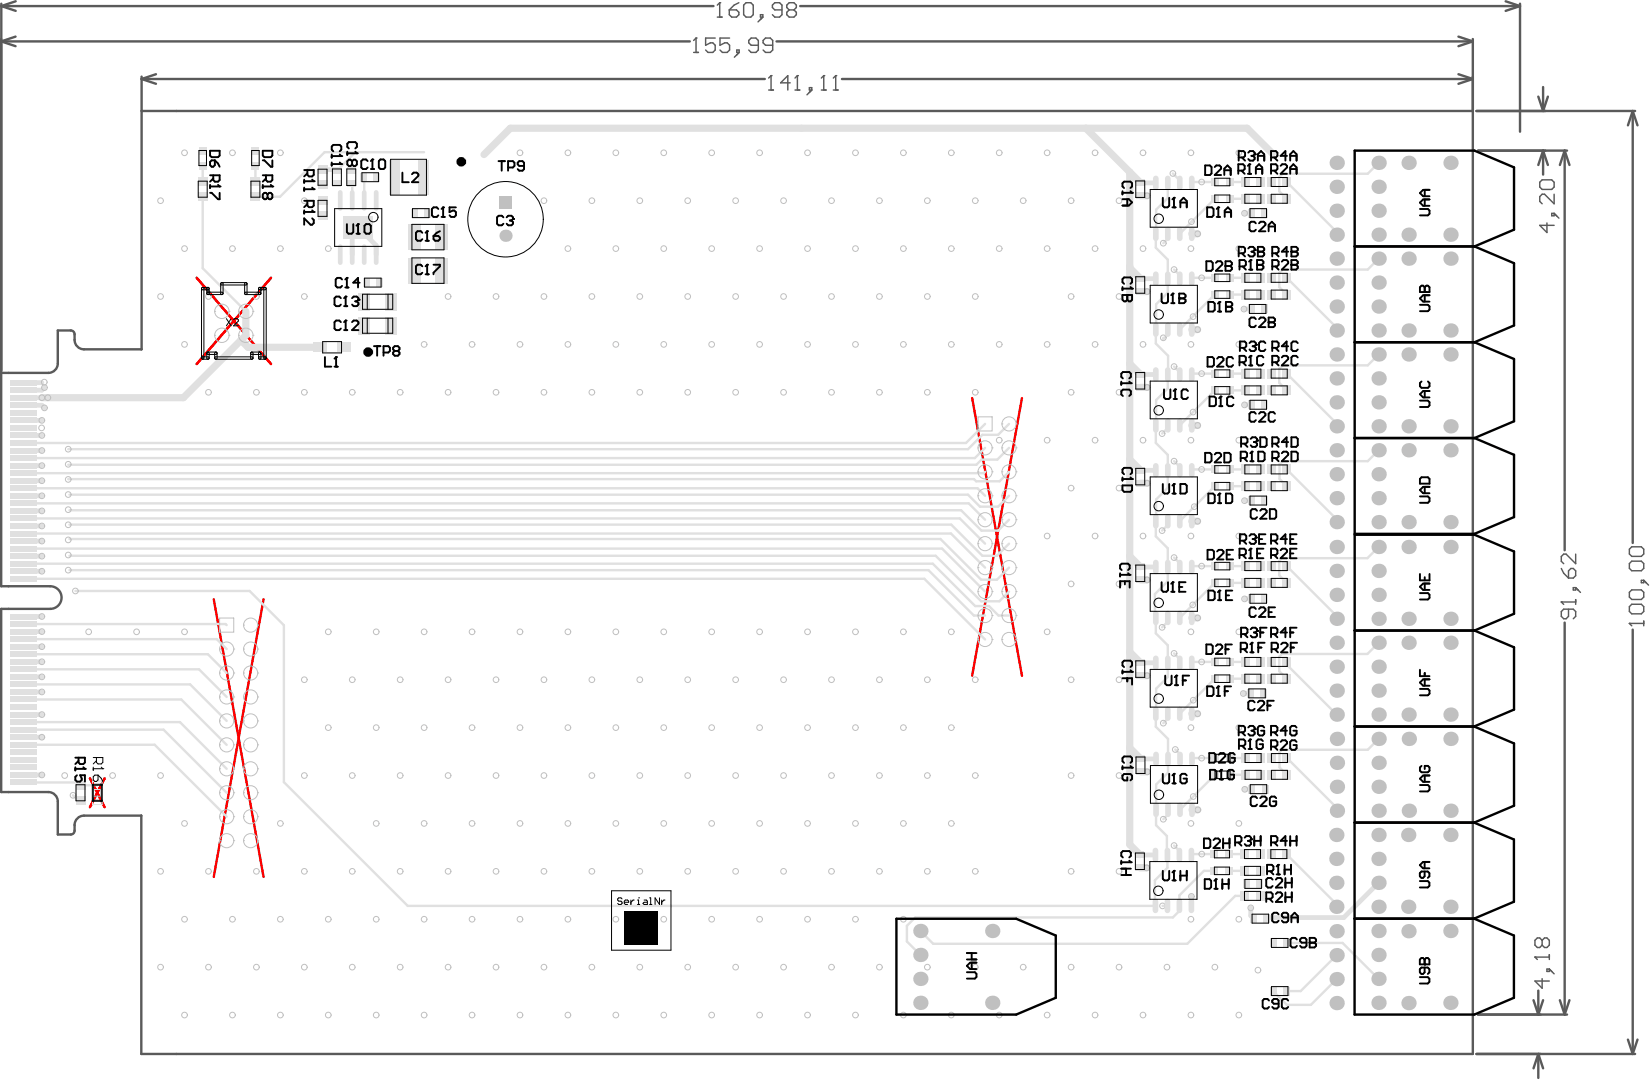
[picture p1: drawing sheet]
<svg xmlns="http://www.w3.org/2000/svg" width="583mm" height="381mm" viewBox="0 0 583 381" stroke-linecap="round" stroke-linejoin="round" font-family="sans-serif">
<path d="M69.4 98l26.2 30.4M95.6 98l-26.2 30.4M343 140.4l17.5 98M360.5 140.4l-17.5 98M75.4 211.4l17.6 98M93 211.4l-17.6 98M31.7 274.6l5.2 10.1M36.9 274.6l-5.2 10.1" fill="none" stroke="#f00" stroke-width=".84"/>
<g fill="none" stroke="#5a5a5a" stroke-width=".84">
<path d="M.4 14.6l5.1 1.7M.4 14.6h243M.5 1.3l-.1 130.3M.5 2.1l5 1.7M.5 2.1h251.2M5.5 12.9l-5.1 1.7M5.5 .5l-5 1.6M273.9 14.6h245.7M282.3 2.1h253.9M514.5 12.9l5.1 1.7M519.6 13.8v25.4M519.6 14.6l-5.1 1.7"/>
<path d="M531.2 .5l5 1.6M536.2 1.3v45.2M536.2 2.1l-5 1.7M50 27v12.2M50 27.9l5 1.7M50 27.9h219.8M55 26.2l-5 1.7M297 27.9h222.6M514.5 26.2l5.1 1.7M519.6 27.9l-5.1 1.7M520.8 39.2h56M542.7 34.1l1.7 5.1"/>
<path d="M544.4 30.7v8.5M546.1 34.1l-1.7 5.1M576 39.2l1.7 5M576 39.2l-1.7 5M576 39.2v152.3M521.4 53.1h31.4M544.4 53.1l-1.7 5.1M544.4 53.1v8.5M544.4 53.1l1.7 5.1M552 53.1l1.7 5.1M552 53.1l-1.7 5.1M552 53.1v141"/>
<path d="M552 219.6v138.3M576 222.1v149.7M521.4 357.9h31.4M541 352.8l1.7 5.1M542.7 349.5v8.4M544.4 352.8l-1.7 5.1M550.3 352.8l1.7 5.1M553.7 352.8l-1.7 5.1M520.8 371.8h56M542.7 371.8v8.5M542.7 371.8l1.7 5.1M542.7 371.8l-1.7 5.1"/>
<path d="M574.3 366.7l1.7 5.1M577.7 366.7l-1.7 5.1"/>
</g>
<path d="M550.8 212.4h5.1M553.3 214.9v2.5l-.8 .9h-.9l-.8-.9v-1.7l.8-.8h3.4l.9 .8v1.7l-.9 .9M555.9 211.5v1.7" fill="none" stroke="#5a5a5a" stroke-width=".51"/>
<circle cx="550.8" cy="212.4" r=".25" fill="#5a5a5a"/>
<path d="M271.2 31.8h1.7M272 26.7v5.1M555.9 195.5v3.4l-3.4-3.4h-.9l-.8 .8v1.7l.8 .9M550.8 212.4l.8 .8M550.8 200.5l.8 1.7 1.7 1.7M553.3 201.4l.9-.9h.8l.9 .9v1.7l-.9 .8h-1.7zM555 207.3h.9v.8h-.9zM555.9 207.3l1.7 1.7" fill="none" stroke="#5a5a5a" stroke-width=".51"/>
<circle cx="272" cy="26.7" r=".25" fill="#5a5a5a"/>
<path d="M272 26.7l-.8 .8M278.8 29.2h-3.4l2.5-2.5v5.1M280.5 31.8h1.6M281.3 26.7v5.1" fill="none" stroke="#5a5a5a" stroke-width=".51"/>
<circle cx="281.3" cy="26.7" r=".25" fill="#5a5a5a"/>
<path d="M281.3 26.7l-.8 .8M285.5 30.9h.9v.9h-.9zM286.4 31.8l-1.7 1.6M289.8 31.8h1.6M290.6 26.7v5.1" fill="none" stroke="#5a5a5a" stroke-width=".51"/>
<circle cx="290.6" cy="26.7" r=".25" fill="#5a5a5a"/>
<path d="M290.6 26.7l-.8 .8M294 31.8h1.7M294.8 26.7v5.1" fill="none" stroke="#5a5a5a" stroke-width=".51"/>
<circle cx="294.8" cy="26.7" r=".25" fill="#5a5a5a"/>
<path d="M253 6h1.7M253.9 1v5M294.8 26.7l-.8 .8" fill="none" stroke="#5a5a5a" stroke-width=".51"/>
<circle cx="253.9" cy="1" r=".25" fill="#5a5a5a"/>
<path d="M244.7 18.5h1.7M245.5 13.4v5.1M253.9 1l-.9 .8M257.3 3.5h2.5l.9 .8v.9l-.9 .8h-1.7l-.8-.8zM260.7 1l-1.7 .8-1.7 1.7M262.3 1.8l.9-.8h1.7l.8 .8v3.4l-.8 .8h-1.7l-.9-.8zM268.3 5.2h.8v.8h-.8zM269.1 6l-1.7 1.7M275.9 3.5h-2.6l-.8-.8v-.9l.8-.8h1.7l.9 .8v3.4l-.9 .8h-1.7l-.8-.8M278.4 3.5l-.8 .8v.9l.8 .8h1.7l.8-.8v-.9l-.8-.8M278.4 3.5h1.7M278.4 3.5l-.8-.8v-.9l.8-.8h1.7l.8 .8v.9l-.8 .8" fill="none" stroke="#5a5a5a" stroke-width=".51"/>
<circle cx="245.5" cy="13.4" r=".25" fill="#5a5a5a"/>
<g fill="none" stroke="#5a5a5a" stroke-width=".51">
<path d="M245.5 13.4l-.8 .9M252.3 13.4h-3.4v2.6l1.7-.9h.9l.8 .9v1.6l-.8 .9h-1.7l-.9-.9M257.4 13.4h-3.4v2.6l1.7-.9h.8l.9 .9v1.6l-.9 .9h-1.7l-.8-.9M259.9 17.6h.9v.9h-.9zM260.8 18.5l-1.7 1.7M267.5 16h-2.5l-.9-.9v-.8l.9-.9h1.7l.8 .9v3.3l-.8 .9h-1.7l-.9-.9M272.6 16h-2.5l-.9-.9v-.8l.9-.9h1.6l.9 .9v3.3l-.9 .9h-1.6l-.9-.9M543.2 64.3l.8-.9h3.4l.9 .9v1.7l-.9 .8h-3.4l-.8-.8zM545.7 78.7v3.3l-2.5-2.5h5.1M547.4 75.3h.9v.8h-.9zM548.3 75.3l1.6 1.7M548.3 68.5v3.4l-3.4-3.4h-.9l-.8 .9v1.6l.8 .9"/>
<path d="M574.8 219.9h5.1M579.9 219.1v1.7"/>
</g>
<circle cx="574.8" cy="219.9" r=".25" fill="#5a5a5a"/>
<path d="M574.8 193.7l.8-.8h3.4l.9 .8v1.7l-.9 .9h-3.4l-.8-.9zM574.8 198.8l.8-.8h3.4l.9 .8v1.7l-.9 .8h-3.4l-.8-.8zM574.8 219.9l.8 .9M574.8 214l.8-.8h3.4l.9 .8v1.7l-.9 .9h-3.4l-.8-.9zM574.8 208.9l.8-.8h3.4l.9 .8v1.7l-.9 .9h-3.4l-.8-.9zM579 204.7h.9v.9h-.9zM579.9 204.7l1.7 1.7M541.5 337.6h5.1M546.6 336.8v1.7M544 345.2v3.4l-2.5-2.5h5.1M545.7 341.9h.9v.8h-.9zM546.6 341.9l1.7 1.7" fill="none" stroke="#5a5a5a" stroke-width=".51"/>
<circle cx="541.5" cy="337.6" r=".25" fill="#5a5a5a"/>
<path d="M541.5 337.6l.8 .9M544 331.7l-.8-.8h-.9l-.8 .8v1.7l.8 .9h.9l.8-.9M544 331.7l.9-.8h.8l.9 .8v1.7l-.9 .9h-.8l-.9-.9M544 331.7v1.7" fill="none" stroke="#5a5a5a" stroke-width=".51"/>
<g fill="none" stroke="#e0e0e0" stroke-width="1.7">
<path d="M402.3 64.4l.1 .1M439.1 75.2h2.5M402.3 98.2l.1 .1M438.9 109h2.4M15.7 136.7l-.9 1M402.3 132l.1 .1M14.8 143l.9 .9M14.8 140.3h.1M439.1 142.8h2.5M402.3 165.8l.1 .1M439.1 176.6h2.5M402.3 199.9l.1 .1"/>
<path d="M439.1 211.2h2.5M402.3 233.7l.1 .1M438.7 244.6h2.4M14.8 260.1h.2M441.6 278.4h-2.5M402.1 301.5l.1 .1M441.2 320.3v2.7"/>
</g>
<g fill="none" stroke="#e0e0e0" stroke-width=".84">
<path d="M123.9 64.8l.4 .4M128.3 62.5l.2 .2M413.8 61.2l2.4 2.4v.9M420.3 78.2h.7M420.7 64.2l-.3 .3M452.5 61.3l-1.2 1.2M407.8 82.4l-.1 .1M412 82.5v1.7M414.2 95.1l2 2v1.2M416.2 82.5h.1M420.7 98l-.3 .3M452.5 95.1l-1.2 1.2"/>
<path d="M471.6 81.8v1M407.8 116.2l-.1 .1M412 116.3v1.7M416.2 116.3h.1M471.6 115.6v1M412.1 132l-.1 .1M414.2 129.3l2 2v.8M420.7 131.8l-.3 .3M452.5 128.9l-1.2 1.2M347.5 158l-3.6 3.6M407.8 150l-.1 .1M412 150.1v.9"/>
<path d="M416.2 150.1h.1M471.6 149.4v1M344.9 172.2l2.6 2.7M347.5 166.4l-.5 .5M414.2 162.7l2 2v1.2M420.7 165.6l-.3 .3M452.5 162.7l-1.1 1.1M407.8 183.8l-.1 .1M412 183.9v1.3M414.2 196.7l2 2v1.3M416.2 183.8v.1M420.7 199.7l-.3 .3"/>
<path d="M452.2 196.9l-.9 1M471.6 183.2v1M343.6 217.1h3.9M407.4 217.7l.3 .3M412 218v1.3M416.2 218h.1M471.6 217.3v1M79.6 220.2l.4 .3M414.2 230.5l2 2M416.2 231.9v1.9M420.7 233.5l-.3 .3M452.2 230.7l-.9 1"/>
<path d="M453.9 233.5v1M407.8 251.7l-.1 .1M412 251.8v1.7M416.2 251.8h.1M414.6 264.4l1.7 1.7v1.6M420.8 267.4l-.3 .3M451.4 270.7l2.6 2.6M452.2 264.5l-.8 .9M25.8 280.6l1.7 1.7h.9M407.8 285.7h.1M412.1 285.7v1.6M414.2 298.3l1.9 1.9v1.4"/>
<path d="M416.3 285.7h.1M471.6 285v1M407.4 319.4l.2 .2M411.7 301.4l.1 .2M416.1 319.6v1.8l-2.3 2.3M420.6 301.3l-.3 .3M424 301.3h4.4M424.7 307.2h3.7M471.4 318.9v1"/>
</g>
<circle cx="28.4" cy="277" r=".42" fill="#e0e0e0"/>
<g fill="none" stroke="#e0e0e0" stroke-width=".84">
<path d="M71.5 58.4v5.7M90.1 58.4v5.7M125.4 53.7l-6.5 6.5M149.6 53.7h-35.1l-15.7 15.7h-8.7M486.4 57.4l-3.9 3.9h-30M71.5 69.4v25.2l15.2 15.2M124.3 65.2v5.5M128.5 62.7v8M412 64.5v5.3l-4.2 4.2v8.4M420.7 64.2h7.8M428.5 70.1l-12.3 12.4M433.9 70.1h5.4"/>
<path d="M433.9 64.2h5.4M451.3 62.5v5l2.6 2.6M453.9 64.2l17.7 17.6M407.7 82.5v4.9l4.3 4.2v11.6l-4.2 4.1v8.9M412 84.2l-1.6 1.6M420.7 98h7.8M433.9 98h5.4M451.3 96.3v5l2.6 2.6M453.9 98l17.7 17.6M486.4 91.2l-3.9 3.9h-30M407.7 116.3v4.9l4.4 4.3v6.5M412 118l-1.6 1.6v-.4"/>
<path d="M428.5 103.9l-12.3 12.4M433.9 103.9h5.4M412 132.1v4.9l-4.2 4.1v8.9M420.7 131.8h7.8M428.5 137.7l-12.3 12.4M433.9 137.7h5.4M433.9 131.8h5.4M451.3 130.1v5l2.6 2.6M453.9 131.8l17.7 17.6M486.4 125l-3.9 3.9h-30M347.5 149.5l-6.7 6.8h-332.4M356 158l-4.2 4.1h-5.5l-1.9 1.9h-320.3"/>
<path d="M356 149.5l-3.9 3.9h-5.5l-5.1 5.1h-317.4M407.7 150.1v6.1l4.3 4.3v11.6l-4.2 4.1v7.6M412 151l-2 2M486.4 158.8l-3.9 3.9h-30M8.4 177.6h333.3l5.8 5.7M8.4 172.2h336.5M8.4 166.9h338.6M8.4 161.6h335.5M24.5 174.5h317l4.2 4.2h6.4l3.9-3.8M356 166.4l-3.4 3.4h-8.2l-.8-.8h-319.5M420.7 165.6h7.8M428.5 171.5l-12.3 12.3"/>
<path d="M433.9 171.5h5.4M433.9 165.6h5.4M451.4 163.8v5.2l2.5 2.5M453.9 165.6l17.7 17.6M8.4 198.9h320.7l14.9 14.9h4.9l3.3 3.3h3.8M8.4 188.2h327.1l12 12M8.4 182.9h330.2l8.9 8.9M8.4 193.5h323.9l15.2 15.2M24.5 196.1h305.6l16 16h6.4l3.5-3.4M24.5 190.1h307.3l14.3 14.4h5.6l4.3-4.3M24.5 180h314.6l7.1 7.2h5.9l3.9-3.9M24.5 185.1h311.1l11 11h5.1l4.3-4.3"/>
<path d="M407.7 183.9v5.3l4.3 4.2v11.6l-4.6 4.6v8.1M412 185.2l-2 2M420.7 199.7h7.8M433.9 199.7h5.4M451.3 197.9v5.1l2.6 2.6M453.9 199.7l17.7 17.6M486.4 193l-4 3.9h-30.2M8.4 204.2h317.7l21.4 21.4M24.5 201.1h303l16.1 16M26.6 208.5h61.5l12 12.1v55.3l43.7 43.7h263.8M407.7 218v5.4l4.3 4.2v11.2l-4.2 4.2v8.7M412 219.3l-2 2"/>
<path d="M428.5 205.6l-12.3 12.4M433.9 205.6h5.4M8.4 225.5h68.1l3.5 3.5M8.4 230.8h64.9l6.7 6.6M8.4 236.1h61.8l9.8 9.8M8.4 220.2h71.2M420.7 233.5h7.8M428.5 239.4l-12.3 12.4M433.9 239.4h5.4M433.9 233.5h5.4M451.3 231.7v5.1l2.6 2.6M453.9 234.5l17.7 17.6"/>
<path d="M486.4 226.8l-4 3.9h-30.2M8.4 246.8h55.5l16.1 16M8.4 241.4h58.7l12.9 12.9M8.4 254.7h55.1l16.5 16.5M8.4 257.4h49.3l22.3 22.3M407.7 251.8v4.6l4.4 4.3v11.9l-4.3 4.2v14.3l3.9 3.8v6.5M412 253.5l-1.6 1.6M8.4 276h19l1 1h5.9M8.4 262.7h46.2l25.4 25.4M420.8 267.4h7.8M428.6 273.3l-12.3 12.4M433.9 273.3h5.5"/>
<path d="M433.9 267.4h5.5M451.4 265.4v5.3M454 267.4l17.6 17.6M486.4 260.7l-3.9 3.8h-30.3M412.1 287.3l-1.7 1.7M410.1 319.6h1.7M411.8 301.6v4.5l-4.4 4.5v8.8M420.6 301.3h3.4M424.7 307.2l-8.6 8.7v3.7M433.7 307.2h5.5M433.7 301.3h5.5M439 316h-3.2l-16.9 16.9h-89.7l-4.5-4.5"/>
<path d="M453.8 301.3l17.6 17.6M413.8 323.7h-90.9l-3 2.9v5.5l4.8 4.8M453.8 332.7h19.8l12.7 12.6M471.5 337l-12.6 12.6h-5.1M471.5 345.4l-9.1 9.1h-8.4l-4.9-4.9"/>
</g>
<g fill="none" stroke="#e0e0e0" stroke-width="2.5">
<path d="M383.1 45.2l15.5 15.5M448.8 54.1l-8.8-8.9h-260l-9.3 9.3M398.6 60.7v237.2l3.5 3.6M398.6 60.7l3.7 3.7M402.3 69.1h2.4M398.6 94.5l3.7 3.7M420.4 82.5h2.1M86.7 109.8v8.5l-22 22h-49.9M402.3 102.9h2.4M420.4 116.3h2.1M85 120l2.5 2.5h25.3M398.6 128.3l3.7 3.7"/>
<path d="M402.3 136.7h2.4M420.4 150.1h2.1M398.6 162.1l3.7 3.7M402.3 170.5h2.4M398.6 196.2l3.7 3.7M420.4 183.9h2.1M402.3 204.6h2.4M420.4 218h2.1M398.6 230l3.7 3.7M402.3 238.4h2.4M420.4 251.8h2.1M398.6 263.8l3.7 3.8"/>
<path d="M402.3 272.3h2.5M420.5 285.7h2.1M402.1 306.2h2.4"/>
</g>
<g fill="none" stroke="#e0e0e0" stroke-width="1.7">
<path d="M113.8 59.9h4.7l.4 .3M402.4 64.5h5.3M124.3 89.8v-7.4l2.1-2.1 6.3 6.3v3.2M402.4 98.3h5.3M8.4 137.7h6.4M8.4 135h6.4M402.4 132.1h5.3M8.4 158.9h6.4M8.4 153.6h6.4M8.4 143h6.4M8.4 140.3h6.4M8.4 148.3h6.4"/>
<path d="M8.4 164.3h6.4M8.4 169.6h6.4M8.4 174.9h6.4M402.4 165.9h5.3M8.4 190.9h6.4M8.4 185.6h6.4M8.4 180.2h6.4M8.4 196.2h6.4M8.4 217.5h6.4M8.4 201.5h6.4M402.4 200h5.3M8.4 238.8h6.4"/>
<path d="M8.4 233.5h6.4M8.4 228.1h6.4M8.4 222.8h6.4M402.4 233.8h5.3M8.4 252.1h6.4M8.4 244.1h6.4M8.4 273.4h6.4M8.4 260.1h6.4M402.3 267.6l5.5 .1M402.2 301.6h5.4M420.3 316.2v3.4M486.3 311.4l-12.2 12.3h-26.8l-.3 .4"/>
<path d="M441.2 323l1.1 1.1"/>
</g>
<g fill="none" stroke="#c0c0c0" stroke-width=".35">
<circle cx="65.1" cy="53.9" r="1"/>
<circle cx="82" cy="53.9" r="1"/>
<circle cx="98.9" cy="53.9" r="1"/>
<circle cx="183.4" cy="53.9" r="1"/>
<circle cx="200.3" cy="53.9" r="1"/>
<circle cx="217.3" cy="53.9" r="1"/>
<circle cx="234.2" cy="53.9" r="1"/>
<circle cx="251.1" cy="53.9" r="1"/>
<circle cx="268" cy="53.9" r="1"/>
<circle cx="284.9" cy="53.9" r="1"/>
<circle cx="301.8" cy="53.9" r="1"/>
<circle cx="318.7" cy="53.9" r="1"/>
<circle cx="335.6" cy="53.9" r="1"/>
<circle cx="352.5" cy="53.9" r="1"/>
<circle cx="369.4" cy="53.9" r="1"/>
<circle cx="386.3" cy="53.9" r="1"/>
<circle cx="403.2" cy="53.9" r="1"/>
<circle cx="420.1" cy="53.9" r="1"/>
<circle cx="437" cy="53.9" r="1"/>
<circle cx="56.6" cy="70.8" r="1"/>
<circle cx="107.4" cy="70.8" r="1"/>
<circle cx="191.9" cy="70.8" r="1"/>
<circle cx="208.8" cy="70.8" r="1"/>
<circle cx="225.7" cy="70.8" r="1"/>
<circle cx="242.6" cy="70.8" r="1"/>
<circle cx="259.5" cy="70.8" r="1"/>
<circle cx="276.4" cy="70.8" r="1"/>
<circle cx="293.3" cy="70.8" r="1"/>
<circle cx="310.2" cy="70.8" r="1"/>
<circle cx="327.1" cy="70.8" r="1"/>
<circle cx="344" cy="70.8" r="1"/>
<circle cx="361" cy="70.8" r="1"/>
<circle cx="377.9" cy="70.8" r="1"/>
<circle cx="394.8" cy="70.8" r="1"/>
<circle cx="404.7" cy="69.1" r="1"/>
<circle cx="413.8" cy="61.2" r="1"/>
<circle cx="420.3" cy="78.2" r="1"/>
<circle cx="423.9" cy="64.2" r="1"/>
<circle cx="439" cy="75.2" r="1"/>
<circle cx="65.1" cy="87.7" r="1"/>
<circle cx="82" cy="87.7" r="1"/>
<circle cx="98.9" cy="87.7" r="1"/>
<circle cx="115.8" cy="87.7" r="1"/>
<circle cx="200.3" cy="87.7" r="1"/>
<circle cx="217.3" cy="87.7" r="1"/>
<circle cx="234.2" cy="87.7" r="1"/>
<circle cx="251.1" cy="87.7" r="1"/>
<circle cx="268" cy="87.7" r="1"/>
<circle cx="284.9" cy="87.7" r="1"/>
<circle cx="301.8" cy="87.7" r="1"/>
<circle cx="318.7" cy="87.7" r="1"/>
<circle cx="335.6" cy="87.7" r="1"/>
<circle cx="352.5" cy="87.7" r="1"/>
<circle cx="369.4" cy="87.7" r="1"/>
<circle cx="386.3" cy="87.7" r="1"/>
<circle cx="403.2" cy="87.7" r="1"/>
<circle cx="410.4" cy="85.8" r="1"/>
<circle cx="414.2" cy="95.1" r="1"/>
<circle cx="420.1" cy="87.7" r="1"/>
<circle cx="422.5" cy="82.5" r="1"/>
<circle cx="423.9" cy="98" r="1"/>
<circle cx="437" cy="87.7" r="1"/>
<circle cx="56.6" cy="104.6" r="1"/>
<circle cx="73.5" cy="104.6" r="1"/>
<circle cx="90.5" cy="104.6" r="1"/>
<circle cx="107.4" cy="104.6" r="1"/>
<circle cx="158.1" cy="104.6" r="1"/>
<circle cx="175" cy="104.6" r="1"/>
<circle cx="191.9" cy="104.6" r="1"/>
<circle cx="208.8" cy="104.6" r="1"/>
<circle cx="225.7" cy="104.6" r="1"/>
<circle cx="242.6" cy="104.6" r="1"/>
<circle cx="259.5" cy="104.6" r="1"/>
<circle cx="276.4" cy="104.6" r="1"/>
<circle cx="293.3" cy="104.6" r="1"/>
<circle cx="310.2" cy="104.6" r="1"/>
<circle cx="327.1" cy="104.6" r="1"/>
<circle cx="344" cy="104.6" r="1"/>
<circle cx="377.9" cy="104.6" r="1"/>
<circle cx="394.8" cy="104.6" r="1"/>
<circle cx="404.7" cy="102.9" r="1"/>
<circle cx="410.4" cy="119.2" r="1"/>
<circle cx="420.9" cy="111.7" r="1"/>
<circle cx="422.5" cy="116.3" r="1"/>
<circle cx="438.8" cy="109" r="1"/>
<circle cx="15.6" cy="134.8" r="1"/>
<circle cx="15.7" cy="136.7" r="1"/>
<circle cx="65.1" cy="121.5" r="1"/>
<circle cx="73.5" cy="138.4" r="1"/>
<circle cx="90.5" cy="138.4" r="1"/>
<circle cx="107.4" cy="138.4" r="1"/>
<circle cx="124.3" cy="138.4" r="1"/>
<circle cx="141.2" cy="138.4" r="1"/>
<circle cx="149.6" cy="121.5" r="1"/>
<circle cx="158.1" cy="138.4" r="1"/>
<circle cx="166.5" cy="121.5" r="1"/>
<circle cx="175" cy="138.4" r="1"/>
<circle cx="183.4" cy="121.5" r="1"/>
<circle cx="191.9" cy="138.4" r="1"/>
<circle cx="200.3" cy="121.5" r="1"/>
<circle cx="208.8" cy="138.4" r="1"/>
<circle cx="217.3" cy="121.5" r="1"/>
<circle cx="225.7" cy="138.4" r="1"/>
<circle cx="234.2" cy="121.5" r="1"/>
<circle cx="242.6" cy="138.4" r="1"/>
<circle cx="251.1" cy="121.5" r="1"/>
<circle cx="259.5" cy="138.4" r="1"/>
<circle cx="268" cy="121.5" r="1"/>
<circle cx="276.4" cy="138.4" r="1"/>
<circle cx="284.9" cy="121.5" r="1"/>
<circle cx="293.3" cy="138.4" r="1"/>
<circle cx="301.8" cy="121.5" r="1"/>
<circle cx="310.2" cy="138.4" r="1"/>
<circle cx="318.7" cy="121.5" r="1"/>
<circle cx="327.1" cy="138.4" r="1"/>
<circle cx="335.6" cy="121.5" r="1"/>
<circle cx="344" cy="138.4" r="1"/>
<circle cx="352.5" cy="121.5" r="1"/>
<circle cx="369.4" cy="121.5" r="1"/>
<circle cx="377.9" cy="138.4" r="1"/>
<circle cx="386.3" cy="121.5" r="1"/>
<circle cx="394.8" cy="138.4" r="1"/>
<circle cx="403.2" cy="121.5" r="1"/>
<circle cx="404.7" cy="136.7" r="1"/>
<circle cx="414.2" cy="129.3" r="1"/>
<circle cx="420.1" cy="121.5" r="1"/>
<circle cx="423.9" cy="131.8" r="1"/>
<circle cx="437" cy="121.5" r="1"/>
<circle cx="14.7" cy="151" r="1"/>
<circle cx="14.8" cy="153.6" r="1"/>
<circle cx="14.8" cy="140.3" r="1"/>
<circle cx="14.8" cy="148.3" r="1"/>
<circle cx="14.8" cy="158.9" r="1"/>
<circle cx="15.7" cy="143.9" r="1"/>
<circle cx="16.9" cy="140.3" r="1"/>
<circle cx="24.1" cy="158.5" r="1"/>
<circle cx="352.5" cy="155.3" r="1"/>
<circle cx="369.4" cy="155.3" r="1"/>
<circle cx="386.3" cy="155.3" r="1"/>
<circle cx="403.2" cy="155.3" r="1"/>
<circle cx="410" cy="153" r="1"/>
<circle cx="420.1" cy="155.3" r="1"/>
<circle cx="420.9" cy="145.4" r="1"/>
<circle cx="422.5" cy="150.1" r="1"/>
<circle cx="437" cy="155.3" r="1"/>
<circle cx="439" cy="142.8" r="1"/>
<circle cx="14.8" cy="174.9" r="1"/>
<circle cx="14.8" cy="169.6" r="1"/>
<circle cx="14.8" cy="164.3" r="1"/>
<circle cx="24.1" cy="169.1" r="1"/>
<circle cx="24.1" cy="174.5" r="1"/>
<circle cx="24.1" cy="179.8" r="1"/>
<circle cx="24.1" cy="163.8" r="1"/>
<circle cx="377.9" cy="172.2" r="1"/>
<circle cx="394.8" cy="172.2" r="1"/>
<circle cx="404.7" cy="170.5" r="1"/>
<circle cx="414.2" cy="162.7" r="1"/>
<circle cx="421.3" cy="178.7" r="1"/>
<circle cx="423.9" cy="165.6" r="1"/>
<circle cx="439" cy="176.6" r="1"/>
<circle cx="14.8" cy="190.9" r="1"/>
<circle cx="14.8" cy="180.2" r="1"/>
<circle cx="14.8" cy="196.2" r="1"/>
<circle cx="14.8" cy="185.6" r="1"/>
<circle cx="24.1" cy="195.8" r="1"/>
<circle cx="24.1" cy="190.5" r="1"/>
<circle cx="24.1" cy="185.1" r="1"/>
<circle cx="369.4" cy="189.1" r="1"/>
<circle cx="386.3" cy="189.1" r="1"/>
<circle cx="403.2" cy="189.1" r="1"/>
<circle cx="410" cy="187.2" r="1"/>
<circle cx="414.2" cy="196.7" r="1"/>
<circle cx="420.1" cy="189.1" r="1"/>
<circle cx="422.5" cy="183.9" r="1"/>
<circle cx="423.9" cy="199.7" r="1"/>
<circle cx="437" cy="189.1" r="1"/>
<circle cx="14.8" cy="201.5" r="1"/>
<circle cx="14.8" cy="217.5" r="1"/>
<circle cx="24.1" cy="201.1" r="1"/>
<circle cx="26.6" cy="208.5" r="1"/>
<circle cx="377.9" cy="206" r="1"/>
<circle cx="394.8" cy="206" r="1"/>
<circle cx="404.7" cy="204.6" r="1"/>
<circle cx="420.8" cy="213.4" r="1"/>
<circle cx="422.5" cy="218" r="1"/>
<circle cx="439" cy="211.3" r="1"/>
<circle cx="14.8" cy="228.1" r="1"/>
<circle cx="14.8" cy="233.5" r="1"/>
<circle cx="14.8" cy="222.8" r="1"/>
<circle cx="14.8" cy="238.8" r="1"/>
<circle cx="31.3" cy="222.9" r="1"/>
<circle cx="48.2" cy="222.9" r="1"/>
<circle cx="65.1" cy="222.9" r="1"/>
<circle cx="107.4" cy="239.8" r="1"/>
<circle cx="115.8" cy="222.9" r="1"/>
<circle cx="124.3" cy="239.8" r="1"/>
<circle cx="132.7" cy="222.9" r="1"/>
<circle cx="141.2" cy="239.8" r="1"/>
<circle cx="149.6" cy="222.9" r="1"/>
<circle cx="158.1" cy="239.8" r="1"/>
<circle cx="166.5" cy="222.9" r="1"/>
<circle cx="175" cy="239.8" r="1"/>
<circle cx="183.4" cy="222.9" r="1"/>
<circle cx="191.9" cy="239.8" r="1"/>
<circle cx="200.3" cy="222.9" r="1"/>
<circle cx="208.8" cy="239.8" r="1"/>
<circle cx="217.3" cy="222.9" r="1"/>
<circle cx="225.7" cy="239.8" r="1"/>
<circle cx="234.2" cy="222.9" r="1"/>
<circle cx="242.6" cy="239.8" r="1"/>
<circle cx="251.1" cy="222.9" r="1"/>
<circle cx="259.5" cy="239.8" r="1"/>
<circle cx="268" cy="222.9" r="1"/>
<circle cx="276.4" cy="239.8" r="1"/>
<circle cx="284.9" cy="222.9" r="1"/>
<circle cx="293.3" cy="239.8" r="1"/>
<circle cx="301.8" cy="222.9" r="1"/>
<circle cx="310.2" cy="239.8" r="1"/>
<circle cx="318.7" cy="222.9" r="1"/>
<circle cx="327.1" cy="239.8" r="1"/>
<circle cx="335.6" cy="222.9" r="1"/>
<circle cx="344" cy="239.8" r="1"/>
<circle cx="369.4" cy="222.9" r="1"/>
<circle cx="377.9" cy="239.8" r="1"/>
<circle cx="394.8" cy="239.8" r="1"/>
<circle cx="404.7" cy="238.4" r="1"/>
<circle cx="410" cy="221.3" r="1"/>
<circle cx="414.2" cy="230.5" r="1"/>
<circle cx="420.1" cy="222.9" r="1"/>
<circle cx="423.9" cy="233.5" r="1"/>
<circle cx="437" cy="222.9" r="1"/>
<circle cx="14.8" cy="252.1" r="1"/>
<circle cx="14.8" cy="244.1" r="1"/>
<circle cx="115.8" cy="256.7" r="1"/>
<circle cx="132.7" cy="256.7" r="1"/>
<circle cx="149.6" cy="256.7" r="1"/>
<circle cx="166.5" cy="256.7" r="1"/>
<circle cx="183.4" cy="256.7" r="1"/>
<circle cx="200.3" cy="256.7" r="1"/>
<circle cx="217.3" cy="256.7" r="1"/>
<circle cx="234.2" cy="256.7" r="1"/>
<circle cx="251.1" cy="256.7" r="1"/>
<circle cx="268" cy="256.7" r="1"/>
<circle cx="284.9" cy="256.7" r="1"/>
<circle cx="301.8" cy="256.7" r="1"/>
<circle cx="318.7" cy="256.7" r="1"/>
<circle cx="335.6" cy="256.7" r="1"/>
<circle cx="410.4" cy="255.1" r="1"/>
<circle cx="420.1" cy="256.7" r="1"/>
<circle cx="421" cy="247" r="1"/>
<circle cx="422.5" cy="251.8" r="1"/>
<circle cx="437" cy="256.7" r="1"/>
<circle cx="438.6" cy="244.7" r="1"/>
<circle cx="14.8" cy="273.4" r="1"/>
<circle cx="14.8" cy="260.1" r="1"/>
<circle cx="22.8" cy="273.6" r="1"/>
<circle cx="39.7" cy="273.6" r="1"/>
<circle cx="56.6" cy="273.6" r="1"/>
<circle cx="107.4" cy="273.6" r="1"/>
<circle cx="124.3" cy="273.6" r="1"/>
<circle cx="141.2" cy="273.6" r="1"/>
<circle cx="158.1" cy="273.6" r="1"/>
<circle cx="175" cy="273.6" r="1"/>
<circle cx="191.9" cy="273.6" r="1"/>
<circle cx="208.8" cy="273.6" r="1"/>
<circle cx="225.7" cy="273.6" r="1"/>
<circle cx="242.6" cy="273.6" r="1"/>
<circle cx="259.5" cy="273.6" r="1"/>
<circle cx="276.4" cy="273.6" r="1"/>
<circle cx="293.3" cy="273.6" r="1"/>
<circle cx="310.2" cy="273.6" r="1"/>
<circle cx="327.1" cy="273.6" r="1"/>
<circle cx="344" cy="273.6" r="1"/>
<circle cx="377.9" cy="273.6" r="1"/>
<circle cx="394.8" cy="273.6" r="1"/>
<circle cx="404.8" cy="272.3" r="1"/>
<circle cx="414.6" cy="264.4" r="1"/>
<circle cx="423.9" cy="267.5" r="1"/>
<circle cx="439.1" cy="278.4" r="1"/>
<circle cx="25.8" cy="280.6" r="1"/>
<circle cx="65.1" cy="290.5" r="1"/>
<circle cx="98.9" cy="290.5" r="1"/>
<circle cx="132.7" cy="290.5" r="1"/>
<circle cx="149.6" cy="290.5" r="1"/>
<circle cx="166.5" cy="290.5" r="1"/>
<circle cx="183.4" cy="290.5" r="1"/>
<circle cx="200.3" cy="290.5" r="1"/>
<circle cx="217.3" cy="290.5" r="1"/>
<circle cx="234.2" cy="290.5" r="1"/>
<circle cx="251.1" cy="290.5" r="1"/>
<circle cx="268" cy="290.5" r="1"/>
<circle cx="284.9" cy="290.5" r="1"/>
<circle cx="301.8" cy="290.5" r="1"/>
<circle cx="318.7" cy="290.5" r="1"/>
<circle cx="335.6" cy="290.5" r="1"/>
<circle cx="410.4" cy="289" r="1"/>
<circle cx="414.2" cy="298.3" r="1"/>
<circle cx="420.1" cy="290.5" r="1"/>
<circle cx="421" cy="281" r="1"/>
<circle cx="422.6" cy="285.7" r="1"/>
<circle cx="437" cy="290.5" r="1"/>
<circle cx="56.6" cy="307.4" r="1"/>
<circle cx="73.5" cy="307.4" r="1"/>
<circle cx="90.5" cy="307.4" r="1"/>
<circle cx="107.4" cy="307.4" r="1"/>
<circle cx="124.3" cy="307.4" r="1"/>
<circle cx="141.2" cy="307.4" r="1"/>
<circle cx="158.1" cy="307.4" r="1"/>
<circle cx="175" cy="307.4" r="1"/>
<circle cx="191.9" cy="307.4" r="1"/>
<circle cx="208.8" cy="307.4" r="1"/>
<circle cx="225.7" cy="307.4" r="1"/>
<circle cx="242.6" cy="307.4" r="1"/>
<circle cx="259.5" cy="307.4" r="1"/>
<circle cx="276.4" cy="307.4" r="1"/>
<circle cx="293.3" cy="307.4" r="1"/>
<circle cx="310.2" cy="307.4" r="1"/>
<circle cx="327.1" cy="307.4" r="1"/>
<circle cx="344" cy="307.4" r="1"/>
<circle cx="377.9" cy="307.4" r="1"/>
<circle cx="394.8" cy="307.4" r="1"/>
<circle cx="404.5" cy="306.2" r="1"/>
<circle cx="410.1" cy="319.6" r="1"/>
<circle cx="420.3" cy="316.2" r="1"/>
<circle cx="424" cy="301.3" r="1"/>
<circle cx="65.1" cy="324.3" r="1"/>
<circle cx="82" cy="324.3" r="1"/>
<circle cx="98.9" cy="324.3" r="1"/>
<circle cx="115.8" cy="324.3" r="1"/>
<circle cx="132.7" cy="324.3" r="1"/>
<circle cx="149.6" cy="324.3" r="1"/>
<circle cx="166.5" cy="324.3" r="1"/>
<circle cx="183.4" cy="324.3" r="1"/>
<circle cx="200.3" cy="324.3" r="1"/>
<circle cx="217.3" cy="324.3" r="1"/>
<circle cx="234.2" cy="324.3" r="1"/>
<circle cx="251.1" cy="324.3" r="1"/>
<circle cx="268" cy="324.3" r="1"/>
<circle cx="284.9" cy="324.3" r="1"/>
<circle cx="301.8" cy="324.3" r="1"/>
<circle cx="318.7" cy="324.3" r="1"/>
<circle cx="420.1" cy="324.3" r="1"/>
<circle cx="437" cy="324.3" r="1"/>
<circle cx="441.2" cy="320.3" r="1"/>
<circle cx="56.6" cy="341.2" r="1"/>
<circle cx="65.1" cy="358.1" r="1"/>
<circle cx="73.5" cy="341.2" r="1"/>
<circle cx="82" cy="358.1" r="1"/>
<circle cx="90.5" cy="341.2" r="1"/>
<circle cx="98.9" cy="358.1" r="1"/>
<circle cx="107.4" cy="341.2" r="1"/>
<circle cx="115.8" cy="358.1" r="1"/>
<circle cx="124.3" cy="341.2" r="1"/>
<circle cx="132.7" cy="358.1" r="1"/>
<circle cx="141.2" cy="341.2" r="1"/>
<circle cx="149.6" cy="358.1" r="1"/>
<circle cx="158.1" cy="341.2" r="1"/>
<circle cx="166.5" cy="358.1" r="1"/>
<circle cx="175" cy="341.2" r="1"/>
<circle cx="183.4" cy="358.1" r="1"/>
<circle cx="191.9" cy="341.2" r="1"/>
<circle cx="200.3" cy="358.1" r="1"/>
<circle cx="208.8" cy="341.2" r="1"/>
<circle cx="217.3" cy="358.1" r="1"/>
<circle cx="225.7" cy="341.2" r="1"/>
<circle cx="234.2" cy="358.1" r="1"/>
<circle cx="242.6" cy="341.2" r="1"/>
<circle cx="251.1" cy="358.1" r="1"/>
<circle cx="259.5" cy="341.2" r="1"/>
<circle cx="268" cy="358.1" r="1"/>
<circle cx="276.4" cy="341.2" r="1"/>
<circle cx="284.9" cy="358.1" r="1"/>
<circle cx="293.3" cy="341.2" r="1"/>
<circle cx="301.8" cy="358.1" r="1"/>
<circle cx="310.2" cy="341.2" r="1"/>
<circle cx="318.7" cy="358.1" r="1"/>
<circle cx="327.1" cy="341.2" r="1"/>
<circle cx="335.6" cy="358.1" r="1"/>
<circle cx="344" cy="341.2" r="1"/>
<circle cx="352.5" cy="358.1" r="1"/>
<circle cx="361" cy="341.2" r="1"/>
<circle cx="369.4" cy="358.1" r="1"/>
<circle cx="377.9" cy="341.2" r="1"/>
<circle cx="386.3" cy="358.1" r="1"/>
<circle cx="394.8" cy="341.2" r="1"/>
<circle cx="403.2" cy="358.1" r="1"/>
<circle cx="411.7" cy="341.2" r="1"/>
<circle cx="420.1" cy="358.1" r="1"/>
<circle cx="428.6" cy="341.2" r="1"/>
<circle cx="437" cy="358.1" r="1"/>
<circle cx="443.8" cy="342.2" r="1"/>
</g>
<g fill="#c0c0c0">
<circle cx="122.7" cy="82.1" r="1"/>
<circle cx="122.7" cy="78.4" r="1"/>
<circle cx="126.4" cy="82.1" r="1"/>
<circle cx="126.4" cy="78.4" r="1"/>
<circle cx="130" cy="82.1" r="1"/>
<circle cx="130" cy="78.4" r="1"/>
</g>
<g fill="none" stroke="#c0c0c0" stroke-width=".35">
<path d="M75.7 118.3h.1M75.7 118.3a2.54 2.54 0 0 0 2.6 2.5 2.54 2.54 0 0 0 2.5-2.5M75.7 118.3a2.54 2.54 0 0 1 2.6-2.6 2.54 2.54 0 0 1 2.5 2.6M80.8 118.3h.1M85.9 220.5h.1M85.9 220.5a2.5 2.5 0 0 0 2.5 2.5 2.5 2.5 0 0 0 2.5-2.5M85.9 220.5a2.5 2.5 0 0 1 2.5-2.5 2.5 2.5 0 0 1 2.5 2.5M85.9 229h.1M85.9 229a2.5 2.5 0 0 0 2.5 2.5 2.5 2.5 0 0 0 2.5-2.5M85.9 229a2.5 2.5 0 0 1 2.5-2.5 2.5 2.5 0 0 1 2.5 2.5M85.9 237.4h.1M85.9 237.4a2.5 2.5 0 0 0 2.5 2.5 2.5 2.5 0 0 0 2.5-2.5"/>
<path d="M85.9 237.4a2.5 2.5 0 0 1 2.5-2.5 2.5 2.5 0 0 1 2.5 2.5M90.9 220.5h.1M90.9 229h.1M90.9 237.4h.1M85.9 245.9h.1M85.9 245.9a2.5 2.5 0 0 0 2.5 2.5 2.5 2.5 0 0 0 2.5-2.5M85.9 245.9a2.5 2.5 0 0 1 2.5-2.5 2.5 2.5 0 0 1 2.5 2.5M85.9 254.3h.1M85.9 254.3a2.5 2.5 0 0 0 2.5 2.5 2.5 2.5 0 0 0 2.5-2.5M85.9 254.3a2.5 2.5 0 0 1 2.5-2.5 2.5 2.5 0 0 1 2.5 2.5M90.9 245.9h.1M90.9 254.3h.1"/>
<path d="M85.9 271.2h.1M85.9 271.2a2.5 2.5 0 0 0 2.5 2.5 2.5 2.5 0 0 0 2.5-2.5M85.9 271.2a2.5 2.5 0 0 1 2.5-2.5 2.5 2.5 0 0 1 2.5 2.5M85.9 279.7h.1M85.9 279.7a2.5 2.5 0 0 0 2.5 2.5 2.5 2.5 0 0 0 2.5-2.5M85.9 279.7a2.5 2.5 0 0 1 2.5-2.5 2.5 2.5 0 0 1 2.5 2.5M85.9 262.8h.1M85.9 262.8a2.5 2.5 0 0 0 2.5 2.5 2.5 2.5 0 0 0 2.5-2.5M85.9 262.8a2.5 2.5 0 0 1 2.5-2.5 2.5 2.5 0 0 1 2.5 2.5M90.9 271.2h.1M90.9 279.7h.1M90.9 262.8h.1"/>
<path d="M85.9 288.1h.1M85.9 288.1a2.5 2.5 0 0 0 2.5 2.5 2.5 2.5 0 0 0 2.5-2.5M85.9 288.1a2.5 2.5 0 0 1 2.5-2.5 2.5 2.5 0 0 1 2.5 2.5M85.9 296.6h.1M85.9 296.6a2.5 2.5 0 0 0 2.5 2.5 2.5 2.5 0 0 0 2.5-2.5M85.9 296.6a2.5 2.5 0 0 1 2.5-2.5 2.5 2.5 0 0 1 2.5 2.5M90.9 288.1h.1M90.9 296.6h.1"/>
</g>
<path d="M176.2 69.4h4.3v4.3h-4.3z" fill-rule="evenodd" fill="#c0c0c0"/>
<g fill="#c0c0c0">
<circle cx="471.6" cy="226.8" r="2.53"/>
<circle cx="486.4" cy="226.8" r="2.53"/>
<circle cx="471.6" cy="193" r="2.53"/>
<circle cx="486.4" cy="193" r="2.53"/>
<circle cx="471.6" cy="158.8" r="2.53"/>
<circle cx="486.4" cy="158.8" r="2.53"/>
<circle cx="471.6" cy="125" r="2.53"/>
<circle cx="486.4" cy="125" r="2.53"/>
<circle cx="471.6" cy="91.2" r="2.53"/>
<circle cx="486.4" cy="91.2" r="2.53"/>
<circle cx="471.6" cy="57.4" r="2.53"/>
<circle cx="486.4" cy="57.4" r="2.53"/>
<circle cx="511.7" cy="226.8" r="2.53"/>
<circle cx="511.7" cy="193" r="2.53"/>
<circle cx="511.7" cy="158.8" r="2.53"/>
<circle cx="511.7" cy="125" r="2.53"/>
<circle cx="511.7" cy="91.2" r="2.53"/>
<circle cx="511.7" cy="57.4" r="2.53"/>
</g>
<g fill="none" stroke="#c0c0c0" stroke-width=".35">
<path d="M75.7 109.8h.1M75.7 109.8a2.54 2.54 0 0 0 2.6 2.6 2.54 2.54 0 0 0 2.5-2.6M75.7 109.8a2.54 2.54 0 0 1 2.6-2.5 2.54 2.54 0 0 1 2.5 2.5M80.8 109.8h.1M77.5 218h5v5h-5zM77.5 229h.1M77.5 229a2.5 2.5 0 0 0 2.5 2.5 2.5 2.5 0 0 0 2.5-2.5M77.5 229a2.5 2.5 0 0 1 2.5-2.5 2.5 2.5 0 0 1 2.5 2.5M82.5 229h.1M77.5 245.9h.1M77.5 245.9a2.5 2.5 0 0 0 2.5 2.5 2.5 2.5 0 0 0 2.5-2.5M77.5 245.9a2.5 2.5 0 0 1 2.5-2.5 2.5 2.5 0 0 1 2.5 2.5"/>
<path d="M77.5 254.3h.1M77.5 254.3a2.5 2.5 0 0 0 2.5 2.5 2.5 2.5 0 0 0 2.5-2.5M77.5 254.3a2.5 2.5 0 0 1 2.5-2.5 2.5 2.5 0 0 1 2.5 2.5M82.5 245.9h.1M82.5 254.3h.1M77.5 271.2h.1M77.5 271.2a2.5 2.5 0 0 0 2.5 2.5 2.5 2.5 0 0 0 2.5-2.5M77.5 271.2a2.5 2.5 0 0 1 2.5-2.5 2.5 2.5 0 0 1 2.5 2.5M77.5 279.7h.1M77.5 279.7a2.5 2.5 0 0 0 2.5 2.5 2.5 2.5 0 0 0 2.5-2.5M77.5 279.7a2.5 2.5 0 0 1 2.5-2.5 2.5 2.5 0 0 1 2.5 2.5M77.5 262.8h.1"/>
<path d="M77.5 262.8a2.5 2.5 0 0 0 2.5 2.5 2.5 2.5 0 0 0 2.5-2.5M77.5 262.8a2.5 2.5 0 0 1 2.5-2.5 2.5 2.5 0 0 1 2.5 2.5M82.5 271.2h.1M82.5 279.7h.1M82.5 262.8h.1M77.5 288.1h.1M77.5 288.1a2.5 2.5 0 0 0 2.5 2.5 2.5 2.5 0 0 0 2.5-2.5M77.5 288.1a2.5 2.5 0 0 1 2.5-2.5 2.5 2.5 0 0 1 2.5 2.5M82.5 288.1h.1"/>
</g>
<g fill="#c0c0c0">
<circle cx="178.3" cy="83.2" r="2.16"/>
<circle cx="324.7" cy="353.8" r="2.53"/>
<circle cx="324.7" cy="328.4" r="2.53"/>
<circle cx="324.7" cy="336.9" r="2.53"/>
<circle cx="350" cy="353.8" r="2.53"/>
<circle cx="350" cy="328.4" r="2.53"/>
</g>
<g fill="none" stroke="#c0c0c0" stroke-width=".35">
<path d="M345 147.1h5v4.9h-5zM353.5 149.5h.1M353.5 149.5a2.5 2.5 0 0 0 2.5 2.5 2.5 2.5 0 0 0 2.5-2.5M353.5 149.5a2.5 2.5 0 0 1 2.5-2.4 2.5 2.5 0 0 1 2.5 2.4M358.5 149.5h.1M345 166.4h.1M345 166.4a2.5 2.5 0 0 0 2.5 2.5 2.5 2.5 0 0 0 2.5-2.5M345 166.4a2.5 2.5 0 0 1 2.5-2.4 2.5 2.5 0 0 1 2.5 2.4M345 174.9h.1M345 174.9a2.5 2.5 0 0 0 2.5 2.5 2.5 2.5 0 0 0 2.5-2.5M345 174.9a2.5 2.5 0 0 1 2.5-2.5 2.5 2.5 0 0 1 2.5 2.5M350 166.4h.1"/>
<path d="M350 174.9h.1M353.5 166.4h.1M353.5 166.4a2.5 2.5 0 0 0 2.5 2.5 2.5 2.5 0 0 0 2.5-2.5M353.5 166.4a2.5 2.5 0 0 1 2.5-2.4 2.5 2.5 0 0 1 2.5 2.4M353.5 174.9h.1M353.5 174.9a2.5 2.5 0 0 0 2.5 2.5 2.5 2.5 0 0 0 2.5-2.5M353.5 174.9a2.5 2.5 0 0 1 2.5-2.5 2.5 2.5 0 0 1 2.5 2.5M358.5 166.4h.1M358.5 174.9h.1M345 191.8h.1M345 191.8a2.5 2.5 0 0 0 2.5 2.5 2.5 2.5 0 0 0 2.5-2.5M345 191.8a2.5 2.5 0 0 1 2.5-2.5 2.5 2.5 0 0 1 2.5 2.5"/>
<path d="M350 191.8h.1M353.5 191.8h.1M353.5 191.8a2.5 2.5 0 0 0 2.5 2.5 2.5 2.5 0 0 0 2.5-2.5M353.5 191.8a2.5 2.5 0 0 1 2.5-2.5 2.5 2.5 0 0 1 2.5 2.5M358.5 191.8h.1M345 217.1h.1M345 217.1a2.5 2.5 0 0 0 2.5 2.5 2.5 2.5 0 0 0 2.5-2.5M345 217.1a2.5 2.5 0 0 1 2.5-2.4 2.5 2.5 0 0 1 2.5 2.4M345 200.2h.1M345 200.2a2.5 2.5 0 0 0 2.5 2.5 2.5 2.5 0 0 0 2.5-2.5M345 200.2a2.5 2.5 0 0 1 2.5-2.4 2.5 2.5 0 0 1 2.5 2.4M345 208.7h.1"/>
<path d="M345 208.7a2.5 2.5 0 0 0 2.5 2.5 2.5 2.5 0 0 0 2.5-2.5M345 208.7a2.5 2.5 0 0 1 2.5-2.5 2.5 2.5 0 0 1 2.5 2.5M350 217.1h.1M350 200.2h.1M350 208.7h.1M353.5 217.1h.1M353.5 217.1a2.5 2.5 0 0 0 2.5 2.5 2.5 2.5 0 0 0 2.5-2.5M353.5 217.1a2.5 2.5 0 0 1 2.5-2.4 2.5 2.5 0 0 1 2.5 2.4M353.5 200.2h.1M353.5 200.2a2.5 2.5 0 0 0 2.5 2.5 2.5 2.5 0 0 0 2.5-2.5M353.5 200.2a2.5 2.5 0 0 1 2.5-2.4 2.5 2.5 0 0 1 2.5 2.4M353.5 208.7h.1"/>
<path d="M353.5 208.7a2.5 2.5 0 0 0 2.5 2.5 2.5 2.5 0 0 0 2.5-2.5M353.5 208.7a2.5 2.5 0 0 1 2.5-2.5 2.5 2.5 0 0 1 2.5 2.5M358.5 217.1h.1M358.5 200.2h.1M358.5 208.7h.1M345 225.6h.1M345 225.6a2.5 2.5 0 0 0 2.5 2.5 2.5 2.5 0 0 0 2.5-2.5M345 225.6a2.5 2.5 0 0 1 2.5-2.5 2.5 2.5 0 0 1 2.5 2.5M350 225.6h.1M353.5 225.6h.1M353.5 225.6a2.5 2.5 0 0 0 2.5 2.5 2.5 2.5 0 0 0 2.5-2.5M353.5 225.6a2.5 2.5 0 0 1 2.5-2.5 2.5 2.5 0 0 1 2.5 2.5"/>
<path d="M358.5 225.6h.1"/>
</g>
<g fill="#c0c0c0">
<circle cx="471.5" cy="353.9" r="2.53"/>
<circle cx="486.3" cy="353.8" r="2.53"/>
<circle cx="471.5" cy="328.5" r="2.53"/>
<circle cx="471.5" cy="337" r="2.53"/>
<circle cx="486.3" cy="328.4" r="2.53"/>
<circle cx="486.3" cy="336.9" r="2.53"/>
<circle cx="471.4" cy="311.4" r="2.53"/>
<circle cx="471.4" cy="303" r="2.53"/>
<circle cx="486.3" cy="311.4" r="2.53"/>
<circle cx="486.3" cy="303" r="2.53"/>
<circle cx="471.6" cy="277.6" r="2.53"/>
<circle cx="471.6" cy="286" r="2.53"/>
<circle cx="486.4" cy="277.6" r="2.53"/>
<circle cx="486.4" cy="286" r="2.53"/>
<circle cx="471.6" cy="243.7" r="2.53"/>
<circle cx="471.6" cy="252.1" r="2.53"/>
<circle cx="471.6" cy="260.7" r="2.53"/>
<circle cx="486.4" cy="243.7" r="2.53"/>
<circle cx="486.4" cy="252.1" r="2.53"/>
<circle cx="486.4" cy="260.7" r="2.53"/>
<circle cx="471.6" cy="218.3" r="2.53"/>
<circle cx="471.6" cy="235.2" r="2.53"/>
<circle cx="486.4" cy="218.3" r="2.53"/>
<circle cx="486.4" cy="235.2" r="2.53"/>
<circle cx="471.6" cy="209.9" r="2.53"/>
<circle cx="471.6" cy="201.4" r="2.53"/>
<circle cx="486.4" cy="209.9" r="2.53"/>
<circle cx="486.4" cy="201.4" r="2.53"/>
<circle cx="471.6" cy="175.7" r="2.53"/>
<circle cx="471.6" cy="167.3" r="2.53"/>
<circle cx="486.4" cy="175.7" r="2.53"/>
<circle cx="486.4" cy="167.3" r="2.53"/>
<circle cx="471.6" cy="141.9" r="2.53"/>
<circle cx="471.6" cy="150.4" r="2.53"/>
<circle cx="486.4" cy="141.9" r="2.53"/>
<circle cx="486.4" cy="150.4" r="2.53"/>
<circle cx="471.6" cy="108.1" r="2.53"/>
<circle cx="471.6" cy="116.6" r="2.53"/>
<circle cx="486.4" cy="108.1" r="2.53"/>
<circle cx="486.4" cy="116.6" r="2.53"/>
<circle cx="471.6" cy="82.8" r="2.53"/>
<circle cx="471.6" cy="99.7" r="2.53"/>
<circle cx="486.4" cy="82.8" r="2.53"/>
<circle cx="486.4" cy="99.7" r="2.53"/>
<circle cx="471.6" cy="74.3" r="2.53"/>
<circle cx="471.6" cy="65.9" r="2.53"/>
<circle cx="486.4" cy="74.3" r="2.53"/>
<circle cx="486.4" cy="65.9" r="2.53"/>
<circle cx="511.7" cy="353.8" r="2.53"/>
<circle cx="511.7" cy="328.4" r="2.53"/>
<circle cx="511.7" cy="286" r="2.53"/>
<circle cx="511.7" cy="252.1" r="2.53"/>
<circle cx="511.7" cy="260.7" r="2.53"/>
<circle cx="511.7" cy="218.3" r="2.53"/>
<circle cx="511.7" cy="150.4" r="2.53"/>
<circle cx="511.7" cy="116.6" r="2.53"/>
<circle cx="511.7" cy="82.8" r="2.53"/>
</g>
<path d="M77.5 237.4h.1M77.5 237.4a2.5 2.5 0 0 0 2.5 2.5 2.5 2.5 0 0 0 2.5-2.5M77.5 237.4a2.5 2.5 0 0 1 2.5-2.5 2.5 2.5 0 0 1 2.5 2.5M82.5 237.4h.1M77.5 296.6h.1M77.5 296.6a2.5 2.5 0 0 0 2.5 2.5 2.5 2.5 0 0 0 2.5-2.5M77.5 296.6a2.5 2.5 0 0 1 2.5-2.5 2.5 2.5 0 0 1 2.5 2.5M82.5 296.6h.1" fill="none" stroke="#c0c0c0" stroke-width=".35"/>
<circle cx="324.7" cy="345.3" r="2.53" fill="#c0c0c0"/>
<g fill="none" stroke="#c0c0c0" stroke-width=".35">
<path d="M345 158h.1M345 158a2.5 2.5 0 0 0 2.5 2.5 2.5 2.5 0 0 0 2.5-2.5M345 158a2.5 2.5 0 0 1 2.5-2.5 2.5 2.5 0 0 1 2.5 2.5M350 158h.1M353.5 158h.1M353.5 158a2.5 2.5 0 0 0 2.5 2.5 2.5 2.5 0 0 0 2.5-2.5M353.5 158a2.5 2.5 0 0 1 2.5-2.5 2.5 2.5 0 0 1 2.5 2.5M358.5 158h.1M345 183.3h.1M345 183.3a2.5 2.5 0 0 0 2.5 2.5 2.5 2.5 0 0 0 2.5-2.5M345 183.3a2.5 2.5 0 0 1 2.5-2.4 2.5 2.5 0 0 1 2.5 2.4M350 183.3h.1"/>
<path d="M353.5 183.3h.1M353.5 183.3a2.5 2.5 0 0 0 2.5 2.5 2.5 2.5 0 0 0 2.5-2.5M353.5 183.3a2.5 2.5 0 0 1 2.5-2.4 2.5 2.5 0 0 1 2.5 2.4M358.5 183.3h.1"/>
</g>
<g fill="#c0c0c0">
<circle cx="471.5" cy="345.4" r="2.53"/>
<circle cx="486.3" cy="345.3" r="2.53"/>
<circle cx="471.4" cy="319.9" r="2.53"/>
<circle cx="471.4" cy="294.5" r="2.53"/>
<circle cx="471.6" cy="269.1" r="2.53"/>
<circle cx="486.3" cy="319.9" r="2.53"/>
<circle cx="486.3" cy="294.5" r="2.53"/>
<circle cx="486.4" cy="269.1" r="2.53"/>
<circle cx="471.6" cy="133.5" r="2.53"/>
<circle cx="471.6" cy="184.2" r="2.53"/>
<circle cx="486.4" cy="133.5" r="2.53"/>
<circle cx="486.4" cy="184.2" r="2.53"/>
<circle cx="511.7" cy="319.9" r="2.53"/>
<circle cx="511.7" cy="294.5" r="2.53"/>
<circle cx="511.7" cy="184.2" r="2.53"/>
</g>
<path d="M84.2 118.3h.1M84.2 118.3a2.54 2.54 0 0 0 2.5 2.5 2.54 2.54 0 0 0 2.6-2.5M84.2 118.3a2.54 2.54 0 0 1 2.5-2.6 2.54 2.54 0 0 1 2.6 2.6M89.3 118.3h.1" fill="none" stroke="#c0c0c0" stroke-width=".35"/>
<g fill="#c0c0c0">
<circle cx="496.9" cy="226.8" r="2.53"/>
<circle cx="496.9" cy="193" r="2.53"/>
<circle cx="496.9" cy="158.8" r="2.53"/>
<circle cx="496.9" cy="125" r="2.53"/>
<circle cx="496.9" cy="91.2" r="2.53"/>
<circle cx="496.9" cy="57.4" r="2.53"/>
</g>
<path d="M84.2 109.8h.1M84.2 109.8a2.54 2.54 0 0 0 2.5 2.6 2.54 2.54 0 0 0 2.6-2.6M84.2 109.8a2.54 2.54 0 0 1 2.5-2.5 2.54 2.54 0 0 1 2.6 2.5M89.3 109.8h.1" fill="none" stroke="#c0c0c0" stroke-width=".35"/>
<g fill="#c0c0c0">
<circle cx="496.9" cy="353.9" r="2.53"/>
<circle cx="496.9" cy="328.5" r="2.53"/>
<circle cx="497" cy="286" r="2.53"/>
<circle cx="496.9" cy="252.1" r="2.53"/>
<circle cx="497" cy="260.7" r="2.53"/>
<circle cx="496.9" cy="218.3" r="2.53"/>
<circle cx="496.9" cy="150.4" r="2.53"/>
<circle cx="496.9" cy="116.6" r="2.53"/>
<circle cx="496.9" cy="82.8" r="2.53"/>
<circle cx="496.8" cy="319.9" r="2.53"/>
<circle cx="496.8" cy="294.5" r="2.53"/>
<circle cx="496.9" cy="184.2" r="2.53"/>
</g>
<g fill="#e0e0e0">
<path d="M88.4 67.9h3.4v3h-3.4z" fill-rule="evenodd"/>
<path d="M88.4 62.6h3.4v3h-3.4z" fill-rule="evenodd"/>
<path d="M88.8 57.1h2.6v2.6h-2.6z" fill-rule="evenodd"/>
<path d="M122.4 63.7h3v2.3h-3z" fill-rule="evenodd"/>
<path d="M127.1 61h2.3v3h-2.3z" fill-rule="evenodd"/>
<path d="M427.1 305.9h2.6v2.6h-2.6z" fill-rule="evenodd"/>
<path d="M427.1 300h2.6v2.6h-2.6z" fill-rule="evenodd"/>
<path d="M427.2 238.1h2.7v2.7h-2.7z" fill-rule="evenodd"/>
<path d="M427.2 232.2h2.7v2.6h-2.7z" fill-rule="evenodd"/>
<path d="M427.2 204.3h2.7v2.7h-2.7z" fill-rule="evenodd"/>
<path d="M427.2 198.4h2.7v2.6h-2.7z" fill-rule="evenodd"/>
<path d="M427.2 170.2h2.7v2.6h-2.7z" fill-rule="evenodd"/>
<path d="M427.2 164.3h2.7v2.6h-2.7z" fill-rule="evenodd"/>
<path d="M427.2 136.4h2.7v2.6h-2.7z" fill-rule="evenodd"/>
<path d="M427.2 130.5h2.7v2.6h-2.7z" fill-rule="evenodd"/>
<path d="M427.2 102.6h2.7v2.7h-2.7z" fill-rule="evenodd"/>
<path d="M427.2 96.7h2.7v2.6h-2.7z" fill-rule="evenodd"/>
<path d="M427.2 68.8h2.7v2.7h-2.7z" fill-rule="evenodd"/>
<path d="M427.2 62.9h2.7v2.6h-2.7z" fill-rule="evenodd"/>
<path d="M432.4 305.9h2.7v2.6h-2.7z" fill-rule="evenodd"/>
<path d="M432.4 300h2.7v2.6h-2.7z" fill-rule="evenodd"/>
<path d="M432.6 272h2.7v2.7h-2.7z" fill-rule="evenodd"/>
<path d="M432.6 266.1h2.7v2.7h-2.7z" fill-rule="evenodd"/>
<path d="M432.5 238.1h2.7v2.7h-2.7z" fill-rule="evenodd"/>
<path d="M432.5 232.2h2.7v2.6h-2.7z" fill-rule="evenodd"/>
<path d="M432.5 204.3h2.7v2.7h-2.7z" fill-rule="evenodd"/>
<path d="M432.5 198.4h2.7v2.6h-2.7z" fill-rule="evenodd"/>
<path d="M432.5 170.2h2.7v2.6h-2.7z" fill-rule="evenodd"/>
<path d="M432.5 164.3h2.7v2.6h-2.7z" fill-rule="evenodd"/>
<path d="M432.5 136.4h2.7v2.6h-2.7z" fill-rule="evenodd"/>
<path d="M432.5 130.5h2.7v2.6h-2.7z" fill-rule="evenodd"/>
<path d="M432.5 102.6h2.7v2.7h-2.7z" fill-rule="evenodd"/>
<path d="M432.5 96.7h2.7v2.6h-2.7z" fill-rule="evenodd"/>
<path d="M432.5 68.8h2.7v2.7h-2.7z" fill-rule="evenodd"/>
<path d="M432.5 62.9h2.7v2.6h-2.7z" fill-rule="evenodd"/>
<path d="M437.7 305.6h3v3.3h-3z" fill-rule="evenodd"/>
<path d="M437.7 299.6h3v3.4h-3z" fill-rule="evenodd"/>
<path d="M437.9 271.7h3v3.3h-3z" fill-rule="evenodd"/>
<path d="M437.9 265.8h3v3.3h-3z" fill-rule="evenodd"/>
<path d="M437.8 237.8h3v3.3h-3z" fill-rule="evenodd"/>
<path d="M437.8 231.8h3v3.4h-3z" fill-rule="evenodd"/>
<path d="M440.4 209.7h2.3v3h-2.3z" fill-rule="evenodd"/>
<path d="M437.8 204h3v3.3h-3z" fill-rule="evenodd"/>
<path d="M437.8 198h3v3.4h-3z" fill-rule="evenodd"/>
<path d="M437.8 169.9h3v3.3h-3z" fill-rule="evenodd"/>
<path d="M437.8 163.9h3v3.4h-3z" fill-rule="evenodd"/>
<path d="M437.8 136.1h3v3.3h-3z" fill-rule="evenodd"/>
<path d="M437.8 130.1h3v3.4h-3z" fill-rule="evenodd"/>
<path d="M437.8 102.3h3v3.3h-3z" fill-rule="evenodd"/>
<path d="M437.8 96.3h3v3.4h-3z" fill-rule="evenodd"/>
<path d="M437.8 68.5h3v3.3h-3z" fill-rule="evenodd"/>
<path d="M437.8 62.5h3v3.4h-3z" fill-rule="evenodd"/>
<path d="M447 299.6h3v3.4h-3z" fill-rule="evenodd"/>
<path d="M447.2 271.7h3v3.3h-3z" fill-rule="evenodd"/>
<path d="M447.2 265.8h3v3.3h-3z" fill-rule="evenodd"/>
<path d="M447.1 237.8h3v3.3h-3z" fill-rule="evenodd"/>
<path d="M447.1 231.8h3v3.4h-3z" fill-rule="evenodd"/>
<path d="M445 209.7h2.4v3h-2.4z" fill-rule="evenodd"/>
<path d="M447.1 204h3v3.3h-3z" fill-rule="evenodd"/>
<path d="M447.1 198h3v3.4h-3z" fill-rule="evenodd"/>
<path d="M447.1 169.9h3v3.3h-3z" fill-rule="evenodd"/>
<path d="M447.1 163.9h3v3.4h-3z" fill-rule="evenodd"/>
<path d="M447.1 136.1h3v3.3h-3z" fill-rule="evenodd"/>
<path d="M447.1 130.1h3v3.4h-3z" fill-rule="evenodd"/>
<path d="M447.1 102.3h3v3.3h-3z" fill-rule="evenodd"/>
<path d="M447.1 96.3h3v3.4h-3z" fill-rule="evenodd"/>
<path d="M447.1 68.5h3v3.3h-3z" fill-rule="evenodd"/>
<path d="M447.1 62.5h3v3.4h-3z" fill-rule="evenodd"/>
<path d="M452.3 299.6h3v3.4h-3z" fill-rule="evenodd"/>
<path d="M452.5 271.7h3v3.3h-3z" fill-rule="evenodd"/>
<path d="M452.5 265.8h3v3.3h-3z" fill-rule="evenodd"/>
<path d="M452.4 237.8h3v3.3h-3z" fill-rule="evenodd"/>
<path d="M452.4 231.8h3v3.4h-3z" fill-rule="evenodd"/>
<path d="M452.4 204h3v3.3h-3z" fill-rule="evenodd"/>
<path d="M452.4 198h3v3.4h-3z" fill-rule="evenodd"/>
<path d="M452.4 169.9h3v3.3h-3z" fill-rule="evenodd"/>
<path d="M452.4 163.9h3v3.4h-3z" fill-rule="evenodd"/>
<path d="M452.4 136.1h3v3.3h-3z" fill-rule="evenodd"/>
<path d="M452.4 130.1h3v3.4h-3z" fill-rule="evenodd"/>
<path d="M452.4 102.3h3v3.3h-3z" fill-rule="evenodd"/>
<path d="M452.4 96.3h3v3.4h-3z" fill-rule="evenodd"/>
<path d="M452.4 68.5h3v3.3h-3z" fill-rule="evenodd"/>
<path d="M452.4 62.5h3v3.4h-3z" fill-rule="evenodd"/>
<path d="M26.7 280.8h3.4v3h-3.4z" fill-rule="evenodd"/>
<path d="M26.7 275.5h3.4v3h-3.4z" fill-rule="evenodd"/>
</g>
<g fill="#e0e0e0">
<circle cx="129.8" cy="124.2" r="1.66"/>
<circle cx="162.7" cy="57.1" r="1.66"/>
</g>
<path d="M32.7 275.5h3.3v3h-3.3zM32.7 280.8h3.3v3h-3.3z" fill="none" stroke="#e0e0e0" stroke-width=".35"/>
<path d="M88.8 51.8h2.6v2.6h-2.6z" fill-rule="evenodd" fill="#e0e0e0"/>
<path d="M124.3 67.9v5.6M124.3 87v5.7" fill="none" stroke="#e0e0e0" stroke-width="1.7"/>
<g fill="#e0e0e0">
<path d="M122.4 59h3v2.4h-3z" fill-rule="evenodd"/>
<path d="M126.4 111.9h4v6h-4z" fill-rule="evenodd"/>
</g>
<path d="M128.5 87v5.7" fill="none" stroke="#e0e0e0" stroke-width="1.7"/>
<path d="M128 98.2h2.4v3h-2.4z" fill-rule="evenodd" fill="#e0e0e0"/>
<path d="M128.5 67.9v5.6" fill="none" stroke="#e0e0e0" stroke-width="1.7"/>
<g fill="#e0e0e0">
<path d="M147.5 56.4h3.6v12.3h-3.6z" fill-rule="evenodd"/>
<path d="M149.6 73.7h2.3v3h-2.3z" fill-rule="evenodd"/>
<path d="M153.5 79.1h4.3v9h-4.3z" fill-rule="evenodd"/>
<path d="M153.5 91h4.3v9h-4.3z" fill-rule="evenodd"/>
</g>
<g fill="none" stroke="#e0e0e0" stroke-width="2">
<path d="M407.7 62.9v3.2M412 62.9v3.2M420.4 62.9v3.2M407.7 80.9v3.2M407.7 96.7v3.2M412 80.9v3.2M412 96.7v3.2M420.4 80.9v3.2M420.4 96.7v3.2M407.7 114.7v3.2M412 114.7v3.2M420.4 114.7v3.2"/>
<path d="M407.7 148.5v3.2M412 148.5v3.2M420.4 148.5v3.2M407.7 164.3v3.2M412 164.3v3.2M420.4 164.3v3.2M407.7 198.4v3.2M412 198.4v3.2M420.4 198.4v3.2M407.7 216.4v3.2M412 216.4v3.2M420.4 216.4v3.2"/>
<path d="M407.7 232.2v3.2M412 232.2v3.2M420.4 232.2v3.2M407.7 250.2v3.2M412 250.2v3.2M420.4 250.2v3.2M407.8 284.1v3.2M412.1 284.1v3.2M420.5 284.1v3.2M407.6 300v3.2M411.8 300v3.2M420.3 300v3.2"/>
</g>
<g fill="#e0e0e0">
<path d="M441.1 322.6h2.4v3h-2.4z" fill-rule="evenodd"/>
<path d="M438.6 310.3h2.3v3h-2.3z" fill-rule="evenodd"/>
<path d="M437.7 314.4h3v3.3h-3z" fill-rule="evenodd"/>
<path d="M440.5 276.9h2.3v3h-2.3z" fill-rule="evenodd"/>
<path d="M440 243.1h2.3v3h-2.3z" fill-rule="evenodd"/>
<path d="M440.4 175.1h2.3v3h-2.3z" fill-rule="evenodd"/>
<path d="M440.4 141.3h2.3v3h-2.3z" fill-rule="evenodd"/>
<path d="M440.2 107.5h2.3v3h-2.3z" fill-rule="evenodd"/>
<path d="M440.4 73.7h2.3v3h-2.3z" fill-rule="evenodd"/>
<path d="M445.8 322.6h2.3v3h-2.3z" fill-rule="evenodd"/>
<path d="M445.1 276.9h2.4v3h-2.4z" fill-rule="evenodd"/>
<path d="M444.6 243.1h2.4v3h-2.4z" fill-rule="evenodd"/>
<path d="M445 175.1h2.4v3h-2.4z" fill-rule="evenodd"/>
<path d="M445 141.3h2.4v3h-2.4z" fill-rule="evenodd"/>
<path d="M444.8 107.5h2.4v3h-2.4z" fill-rule="evenodd"/>
<path d="M445 73.7h2.4v3h-2.4z" fill-rule="evenodd"/>
<path d="M452.6 331.2h2.3v2.9h-2.3z" fill-rule="evenodd"/>
<path d="M126.4 103.4h4v6.1h-4z" fill-rule="evenodd"/>
</g>
<path d="M407.7 130.5v3.2M412 130.5v3.2M420.4 130.5v3.2M407.7 182.3v3.2M412 182.3v3.2M420.4 182.3v3.2M407.8 266.2v3.1M412.1 266.2v3.1M420.5 266.2v3.1M407.6 318v3.2M411.8 318v3.2M420.3 318v3.2" fill="none" stroke="#e0e0e0" stroke-width="2"/>
<g fill="#e0e0e0">
<path d="M452.6 348.1h2.3v3h-2.3z" fill-rule="evenodd"/>
<path d="M69.8 67.9h3.4v3h-3.4z" fill-rule="evenodd"/>
<path d="M69.8 62.6h3.4v3h-3.4z" fill-rule="evenodd"/>
<path d="M70.2 57.1h2.6v2.6h-2.6z" fill-rule="evenodd"/>
<path d="M112.1 74.7h3.3v3h-3.3z" fill-rule="evenodd"/>
<path d="M112.1 69.3h3.3v3h-3.3z" fill-rule="evenodd"/>
<path d="M112.1 63.7h3.3v3h-3.3z" fill-rule="evenodd"/>
<path d="M131.8 61h2.3v3h-2.3z" fill-rule="evenodd"/>
<path d="M117.4 63.7h2.9v2.3h-2.9z" fill-rule="evenodd"/>
<path d="M400.6 305h3v2.3h-3z" fill-rule="evenodd"/>
<path d="M400.6 300.3h3v2.4h-3z" fill-rule="evenodd"/>
<path d="M400.8 271.1h3v2.3h-3z" fill-rule="evenodd"/>
<path d="M400.8 266.5h3v2.3h-3z" fill-rule="evenodd"/>
<path d="M400.8 237.2h3v2.3h-3z" fill-rule="evenodd"/>
<path d="M400.8 232.6h3v2.3h-3z" fill-rule="evenodd"/>
<path d="M400.8 203.4h3v2.3h-3z" fill-rule="evenodd"/>
<path d="M400.8 198.8h3v2.3h-3z" fill-rule="evenodd"/>
<path d="M400.8 169.3h3v2.3h-3z" fill-rule="evenodd"/>
<path d="M400.8 164.6h3v2.4h-3z" fill-rule="evenodd"/>
<path d="M400.8 135.5h3v2.3h-3z" fill-rule="evenodd"/>
<path d="M400.8 130.8h3v2.4h-3z" fill-rule="evenodd"/>
<path d="M400.8 101.7h3v2.3h-3z" fill-rule="evenodd"/>
<path d="M400.8 97h3v2.4h-3z" fill-rule="evenodd"/>
<path d="M400.8 67.9h3v2.3h-3z" fill-rule="evenodd"/>
<path d="M400.8 63.2h3v2.4h-3z" fill-rule="evenodd"/>
<path d="M427.3 272h2.6v2.7h-2.6z" fill-rule="evenodd"/>
<path d="M427.3 266.1h2.6v2.7h-2.6z" fill-rule="evenodd"/>
<path d="M443 305.6h3v3.3h-3z" fill-rule="evenodd"/>
<path d="M443 299.6h3v3.4h-3z" fill-rule="evenodd"/>
<path d="M443.2 271.7h3v3.3h-3z" fill-rule="evenodd"/>
<path d="M443.2 265.8h3v3.3h-3z" fill-rule="evenodd"/>
<path d="M443.1 237.8h3v3.3h-3z" fill-rule="evenodd"/>
<path d="M443.1 231.8h3v3.4h-3z" fill-rule="evenodd"/>
<path d="M443.1 204h3v3.3h-3z" fill-rule="evenodd"/>
<path d="M443.1 198h3v3.4h-3z" fill-rule="evenodd"/>
<path d="M443.1 169.9h3v3.3h-3z" fill-rule="evenodd"/>
<path d="M443.1 163.9h3v3.4h-3z" fill-rule="evenodd"/>
<path d="M443.1 136.1h3v3.3h-3z" fill-rule="evenodd"/>
<path d="M443.1 130.1h3v3.4h-3z" fill-rule="evenodd"/>
<path d="M443.1 102.3h3v3.3h-3z" fill-rule="evenodd"/>
<path d="M443.1 96.3h3v3.4h-3z" fill-rule="evenodd"/>
<path d="M443.1 68.5h3v3.3h-3z" fill-rule="evenodd"/>
<path d="M443.1 62.5h3v3.4h-3z" fill-rule="evenodd"/>
<path d="M70.2 51.8h2.6v2.6h-2.6z" fill-rule="evenodd"/>
<path d="M110.5 120.8h4.7v3.4h-4.7z" fill-rule="evenodd"/>
<path d="M112.1 58.4h3.3v3h-3.3z" fill-rule="evenodd"/>
<path d="M119.2 120.8h4.6v3.4h-4.6z" fill-rule="evenodd"/>
<path d="M136 111.9h4.1v6h-4.1z" fill-rule="evenodd"/>
</g>
<path d="M120 87v5.7M132.7 87v5.7" fill="none" stroke="#e0e0e0" stroke-width="1.7"/>
<path d="M132.7 98.2h2.3v3h-2.3z" fill-rule="evenodd" fill="#e0e0e0"/>
<path d="M120 67.9v5.6M132.7 67.9v5.6" fill="none" stroke="#e0e0e0" stroke-width="1.7"/>
<g fill="#e0e0e0">
<path d="M137.3 56.4h3.7v12.3h-3.7z" fill-rule="evenodd"/>
<path d="M117.4 59h2.9v2.4h-2.9z" fill-rule="evenodd"/>
<path d="M144.2 79.1h4.3v9h-4.3z" fill-rule="evenodd"/>
<path d="M144.2 91h4.3v9h-4.3z" fill-rule="evenodd"/>
<path d="M144.9 73.7h2.4v3h-2.4z" fill-rule="evenodd"/>
</g>
<path d="M416.2 62.9v3.2M416.2 80.9v3.2M416.2 96.7v3.2M416.2 114.7v3.2M416.2 148.5v3.2M416.2 164.3v3.2M416.2 198.4v3.2M416.2 216.4v3.2M416.2 232.2v3.2M416.2 250.2v3.2M416.3 284.1v3.2M416.1 300v3.2" fill="none" stroke="#e0e0e0" stroke-width="2"/>
<g fill="#e0e0e0">
<path d="M448 331.2h2.3v2.9h-2.3z" fill-rule="evenodd"/>
<path d="M443.3 310.3h2.3v3h-2.3z" fill-rule="evenodd"/>
<path d="M443 314.4h3v3.3h-3z" fill-rule="evenodd"/>
<path d="M121.2 76.3h10.3v8h-10.3z" fill-rule="evenodd"/>
<path d="M136 103.4h4.1v6.1h-4.1z" fill-rule="evenodd"/>
</g>
<path d="M416.2 130.5v3.2M416.2 182.3v3.2M416.3 266.2v3.1M416.1 318v3.2" fill="none" stroke="#e0e0e0" stroke-width="2"/>
<g fill="#e0e0e0">
<path d="M448 348.1h2.3v3h-2.3z" fill-rule="evenodd"/>
<path d="M3.8 272.5h9.3v1.8h-9.3z" fill-rule="evenodd"/>
<path d="M3.8 264.5h9.3v1.8h-9.3z" fill-rule="evenodd"/>
<path d="M3.8 267.1h9.3v1.9h-9.3z" fill-rule="evenodd"/>
<path d="M3.8 259.2h9.3v1.8h-9.3z" fill-rule="evenodd"/>
<path d="M3.8 251.2h9.3v1.8h-9.3z" fill-rule="evenodd"/>
<path d="M3.8 253.8h9.3v1.9h-9.3z" fill-rule="evenodd"/>
<path d="M3.8 245.9h9.3v1.8h-9.3z" fill-rule="evenodd"/>
<path d="M3.8 237.9h9.3v1.8h-9.3z" fill-rule="evenodd"/>
<path d="M3.8 240.5h9.3v1.9h-9.3z" fill-rule="evenodd"/>
<path d="M3.8 229.9h9.3v1.8h-9.3z" fill-rule="evenodd"/>
<path d="M3.8 232.5h9.3v1.9h-9.3z" fill-rule="evenodd"/>
<path d="M3.8 224.6h9.3v1.8h-9.3z" fill-rule="evenodd"/>
<path d="M3.8 227.2h9.3v1.9h-9.3z" fill-rule="evenodd"/>
<path d="M3.8 216.6h9.3v1.8h-9.3z" fill-rule="evenodd"/>
<path d="M3.8 219.2h9.3v1.9h-9.3z" fill-rule="evenodd"/>
<path d="M3.8 203.3h9.3v1.8h-9.3z" fill-rule="evenodd"/>
<path d="M3.8 197.9h9.3v1.9h-9.3z" fill-rule="evenodd"/>
<path d="M3.8 200.6h9.3v1.8h-9.3z" fill-rule="evenodd"/>
<path d="M3.8 190h9.3v1.8h-9.3z" fill-rule="evenodd"/>
<path d="M3.8 192.6h9.3v1.9h-9.3z" fill-rule="evenodd"/>
<path d="M3.8 184.6h9.3v1.9h-9.3z" fill-rule="evenodd"/>
<path d="M3.8 176.7h9.3v1.8h-9.3z" fill-rule="evenodd"/>
<path d="M3.8 179.3h9.3v1.8h-9.3z" fill-rule="evenodd"/>
<path d="M3.8 171.3h9.3v1.9h-9.3z" fill-rule="evenodd"/>
<path d="M3.8 163.3h9.3v1.9h-9.3z" fill-rule="evenodd"/>
<path d="M3.8 166h9.3v1.8h-9.3z" fill-rule="evenodd"/>
<path d="M3.8 158h9.3v1.9h-9.3z" fill-rule="evenodd"/>
<path d="M3.8 150h9.3v1.9h-9.3z" fill-rule="evenodd"/>
<path d="M3.8 152.7h9.3v1.8h-9.3z" fill-rule="evenodd"/>
<path d="M3.8 142.1h9.3v1.8h-9.3z" fill-rule="evenodd"/>
<path d="M3.8 144.7h9.3v1.9h-9.3z" fill-rule="evenodd"/>
<path d="M3.8 136.7h9.3v1.9h-9.3z" fill-rule="evenodd"/>
<path d="M3.8 139.4h9.3v1.8h-9.3z" fill-rule="evenodd"/>
<path d="M3.8 269.8h9.3v1.8h-9.3z" fill-rule="evenodd"/>
<path d="M3.8 275.1h9.3v1.9h-9.3z" fill-rule="evenodd"/>
<path d="M3.8 243.2h9.3v1.8h-9.3z" fill-rule="evenodd"/>
<path d="M3.8 248.5h9.3v1.8h-9.3z" fill-rule="evenodd"/>
<path d="M3.8 256.5h9.3v1.8h-9.3z" fill-rule="evenodd"/>
<path d="M3.8 261.8h9.3v1.8h-9.3z" fill-rule="evenodd"/>
<path d="M3.8 221.9h9.3v1.8h-9.3z" fill-rule="evenodd"/>
<path d="M3.8 235.2h9.3v1.8h-9.3z" fill-rule="evenodd"/>
<path d="M3.8 187.3h9.3v1.8h-9.3z" fill-rule="evenodd"/>
<path d="M3.8 195.3h9.3v1.8h-9.3z" fill-rule="evenodd"/>
<path d="M3.8 160.7h9.3v1.8h-9.3z" fill-rule="evenodd"/>
<path d="M3.8 168.7h9.3v1.8h-9.3z" fill-rule="evenodd"/>
<path d="M3.8 174h9.3v1.8h-9.3z" fill-rule="evenodd"/>
<path d="M3.8 182h9.3v1.8h-9.3z" fill-rule="evenodd"/>
<path d="M3.8 134.1h9.3v1.8h-9.3z" fill-rule="evenodd"/>
<path d="M3.8 147.4h9.3v1.8h-9.3z" fill-rule="evenodd"/>
<path d="M3.8 155.4h9.3v1.8h-9.3z" fill-rule="evenodd"/>
</g>
<path d="M50 39.2h469.6v332.6h-469.7v-84.1h-20.3a3.3 3.3 0 0 0-3.3 3.4l-.1 2.4-.4 .6-.8 .3h-4.6v-11.7a3.3 3.3 0 0 0-3.3-3.3h-16.7v-64.6h17.3a4 4 0 0 0 4-4 4 4 0 0 0-4-4h-17.3v-75.2h16.7a3.3 3.3 0 0 0 3.3-3.4v-11.6h5l.7 .5 .2 .8a4.2 4.2 0 0 0 2 5.1l1.3 .2h20.4z" fill="none" stroke="#5a5a5a" stroke-width=".84"/>
<g fill="#000">
<path d="M220.4 321.4h11.6v11.6h-11.6z"/>
<circle cx="120.4" cy="55.1" r=".34"/>
<circle cx="120.4" cy="57.9" r=".34"/>
<circle cx="125.9" cy="54.1" r=".34"/>
<circle cx="131.4" cy="56.3" r=".34"/>
<circle cx="440.8" cy="57.9" r=".34"/>
<circle cx="442.6" cy="54.4" r=".34"/>
<circle cx="77.5" cy="65.8" r=".34"/>
<circle cx="96.1" cy="65.8" r=".34"/>
<circle cx="110.7" cy="66.7" r=".34"/>
<circle cx="110.7" cy="74.8" r=".34"/>
<circle cx="110.7" cy="63.9" r=".34"/>
<circle cx="126.3" cy="79.1" r=".34"/>
<circle cx="156.3" cy="73.2" r=".34"/>
<circle cx="181" cy="77.2" r=".34"/>
<circle cx="399.4" cy="68" r=".34"/>
<circle cx="414.2" cy="69.8" r=".34"/>
<circle cx="429.8" cy="73.2" r=".34"/>
<circle cx="122.4" cy="98" r=".34"/>
<circle cx="150.7" cy="93.4" r=".34"/>
<circle cx="150.7" cy="81.6" r=".34"/>
<circle cx="432.3" cy="93.9" r=".34"/>
<circle cx="441.2" cy="91.7" r=".34"/>
<circle cx="442.6" cy="88.2" r=".34"/>
<circle cx="443.5" cy="93.4" r=".34"/>
<circle cx="443.7" cy="88.8" r=".34"/>
<circle cx="455.6" cy="88.8" r=".34"/>
<circle cx="455.6" cy="93.4" r=".34"/>
<circle cx="121.9" cy="113.1" r=".34"/>
<circle cx="121.9" cy="104.6" r=".34"/>
<circle cx="126.5" cy="105.8" r=".34"/>
<circle cx="397.7" cy="104.1" r=".34"/>
<circle cx="399.4" cy="101.8" r=".34"/>
<circle cx="413.7" cy="103.6" r=".34"/>
<circle cx="416" cy="105.3" r=".34"/>
<circle cx="430.2" cy="106.5" r=".34"/>
<circle cx="432.5" cy="108.2" r=".34"/>
<circle cx="447.5" cy="113.7" r=".34"/>
<circle cx="502.6" cy="103" r=".34"/>
<circle cx="118.6" cy="126" r=".34"/>
<circle cx="398.9" cy="135.2" r=".34"/>
<circle cx="414.6" cy="137.4" r=".34"/>
<circle cx="430.6" cy="139.9" r=".34"/>
<circle cx="441.2" cy="125.5" r=".34"/>
<circle cx="443" cy="121.6" r=".34"/>
<circle cx="441.6" cy="159.3" r=".34"/>
<circle cx="443.5" cy="155.4" r=".34"/>
<circle cx="399.4" cy="169" r=".34"/>
<circle cx="414.2" cy="170.7" r=".34"/>
<circle cx="430.2" cy="174.1" r=".34"/>
<circle cx="441.2" cy="193.6" r=".34"/>
<circle cx="443" cy="189.6" r=".34"/>
<circle cx="398.5" cy="202.8" r=".34"/>
<circle cx="413.7" cy="205.4" r=".34"/>
<circle cx="430.2" cy="208.3" r=".34"/>
<circle cx="399.4" cy="237" r=".34"/>
<circle cx="415" cy="238.3" r=".34"/>
<circle cx="441.6" cy="226.7" r=".34"/>
<circle cx="443.5" cy="222.6" r=".34"/>
<circle cx="429.8" cy="242.1" r=".34"/>
<circle cx="442.6" cy="257.2" r=".34"/>
<circle cx="30" cy="271.2" r=".34"/>
<circle cx="399.4" cy="270.8" r=".34"/>
<circle cx="414.2" cy="273" r=".34"/>
<circle cx="430.8" cy="271.6" r=".34"/>
<circle cx="441" cy="260.9" r=".34"/>
<circle cx="441.3" cy="296.1" r=".34"/>
<circle cx="225.3" cy="316.7" r=".17"/>
<circle cx="398.9" cy="304.2" r=".34"/>
<circle cx="414.2" cy="307.2" r=".34"/>
<circle cx="428.9" cy="310.2" r=".34"/>
<circle cx="450.9" cy="305.1" r=".34"/>
<circle cx="462" cy="332.6" r=".34"/>
<circle cx="502.6" cy="340.2" r=".34"/>
</g>
<g fill="none" stroke="#000" stroke-width=".35">
<path d="M70.2 53.1h2.6v5.3h-2.6zM88.8 53.1h2.6v5.3h-2.6zM112.2 59.7h3.2v5.6h-3.2zM117.3 59.6h3.1v5.8h-3.1zM122.3 59.6h3.2v5.8h-3.2zM137.8 56.2h12.6v12.6h-12.6zM69.9 63.9h3.2v5.7h-3.2zM88.5 63.9h3.2v5.7h-3.2zM112.2 70.7h3.2v5.6h-3.2zM118.1 73.6h16.6v13.3h-16.6zM127.7 60.9h5.8v3.2h-5.8zM145.3 79.2h11.3v8.9h-11.3z"/>
<path d="M145.5 73.6h5.8v3.2h-5.8zM400.7 63.8h3.1v5.9h-3.1zM405.8 66.8h16.6v13.4h-16.6zM428.5 62.9h5.4v2.6h-5.4zM428.5 68.8h5.4v2.7h-5.4zM439.2 62.6h5.6v3.2h-5.6zM439.2 68.5h5.6v3.2h-5.6zM441 73.6h5.8v3.2h-5.8zM448.5 62.6h5.6v3.2h-5.6zM448.5 68.5h5.6v3.2h-5.6zM77.9 99.9l.4-.2h8.4l.5 .4-.5 .4h-8.4l-.4-.2zM77.9 99.9l.6-.1 .2 .3v3.4l-.4 .4-.4-.4z"/>
<path d="M86.4 99.9l.5-.1 .3 .3v3.4l-.5 .4-.4-.4zM128.6 98.1h5.8v3.2h-5.8zM145.3 91h11.3v9h-11.3zM400.7 97.6h3.1v5.9h-3.1zM428.5 96.7h5.4v2.6h-5.4zM439.2 96.4h5.6v3.2h-5.6zM448.5 96.4h5.6v3.2h-5.6zM71.1 101.6l2.3-.2 .4 .4-.4 .4h-1.9l-.4-.2zM71.1 101.6l.6-.2 .2 .4v24.5l-.4 .4-.4-.4zM73 101.6l.6-.2 .2 .4v1.7l-.4 .4-.5-.4zM73 103.3l.4-.2h4.9l.4 .4-.4 .4h-4.9l-.4-.2zM79.9 112.4l1.7 2.5"/>
<path d="M81.6 112.4l-1.7 2.5M82.4 112.8l.4-.4h.9l.4 .4v.5l-1.7 1.6h1.7M86.4 103.3l.3-.2h4.9l.5 .4-.5 .4h-4.9l-.3-.2zM91.3 101.6l.5-.2 .3 .4v1.7l-.5 .4-.4-.4zM91.3 101.6l2.2-.2 .4 .4-.4 .4h-1.9l-.3-.2zM93.1 101.6l.6-.2 .2 .4v24.5l-.4 .4-.4-.4zM127.9 103.8h10.6v5.3h-10.6zM127.9 112.2h10.6v5.4h-10.6zM129.6 103.8v5.3M129.6 112.2v5.4M136.9 103.8v5.3M136.9 112.2v5.4"/>
<path d="M405.8 100.6h16.6v13.4h-16.6zM428.5 102.6h5.4v2.7h-5.4zM439.2 102.3h5.6v3.2h-5.6zM440.8 107.4h5.8v3.2h-5.8zM448.5 102.3h5.6v3.2h-5.6zM71.1 126.1l2.3-.2 .4 .4-.4 .4h-1.9l-.4-.2zM73 124.4l.6-.1 .2 .3v1.7l-.4 .4-.5-.4zM73 124.4l.4-.2h2.8l.4 .4-.4 .4h-2.8l-.4-.2zM75.8 124.4l.6-.1 .2 .3v1.7l-.4 .4-.5-.4zM75.8 126.1l.4-.2h12.6l.5 .4-.5 .4h-12.6l-.4-.2zM88.5 124.4l.3-.2h2.8l.5 .4-.5 .4h-2.8l-.3-.2zM88.5 124.4l.6-.1 .2 .3v1.7l-.5 .4-.4-.4z"/>
<path d="M91.3 124.4l.5-.1 .3 .3v1.7l-.5 .4-.4-.4zM91.3 126.1l2.2-.2 .4 .4-.4 .4h-1.9l-.3-.2zM113.8 120.5h6.7v4h-6.7zM400.7 131.4h3.1v5.8h-3.1zM405.8 134.4h16.6v13.4h-16.6zM428.5 130.5h5.4v2.6h-5.4zM428.5 136.4h5.4v2.6h-5.4zM439.2 130.2h5.6v3.2h-5.6zM439.2 136.1h5.6v3.2h-5.6zM448.5 130.2h5.6v3.2h-5.6zM448.5 136.1h5.6v3.2h-5.6zM441 141.2h5.8v3.2h-5.8z"/>
<path d="M400.7 165.2h3.1v5.8h-3.1zM405.8 168.2h16.6v13.4h-16.6zM428.5 164.3h5.4v2.6h-5.4zM428.5 170.2h5.4v2.6h-5.4zM439.2 164h5.6v3.2h-5.6zM439.2 169.9h5.6v3.2h-5.6zM441 175h5.8v3.2h-5.8zM448.5 164h5.6v3.2h-5.6zM448.5 169.9h5.6v3.2h-5.6zM400.7 199.3h3.1v5.9h-3.1zM428.5 198.4h5.4v2.6h-5.4zM439.2 198.1h5.6v3.2h-5.6z"/>
<path d="M448.5 198.1h5.6v3.2h-5.6zM405.8 202.4h16.6v13.3h-16.6zM428.5 204.3h5.4v2.7h-5.4zM439.2 204h5.6v3.2h-5.6zM441 209.7h5.8v3.1h-5.8zM448.5 204h5.6v3.2h-5.6zM400.7 233.1h3.1v5.9h-3.1zM405.8 236.2h16.6v13.3h-16.6zM428.5 232.2h5.4v2.6h-5.4zM428.5 238.1h5.4v2.7h-5.4zM439.2 231.9h5.6v3.2h-5.6zM439.2 237.8h5.6v3.2h-5.6z"/>
<path d="M448.5 231.9h5.6v3.2h-5.6zM448.5 237.8h5.6v3.2h-5.6zM440.5 243h5.9v3.2h-5.9zM26.8 276.8h3.2v5.7h-3.2zM32.6 276.7l3.5 .1-3.4 .2zM32.6 276.7l.3 .1-.2 5.9zM32.9 270.6v1.2M32.9 267.2h3.4v1.7l-.6 .6h-1.1l-.6-.6v-1.7M32.9 271.2h3.4M33.5 273.4h1.1v1.7l-.6 .6h-.5l-.6-.6v-1.1zM34 268.4l-1.1 1.1M34.6 273.4l1.1 1.2 .6 1.1"/>
<path d="M35.7 270.6l.6 .6M35.8 276.7l.3 .1-.2 5.9zM36.3 271.2h.1M400.8 267h3.1v5.9h-3.1zM405.8 270.1h16.7v13.3h-16.7zM428.6 266.1h5.3v2.7h-5.3zM428.6 272h5.3v2.7h-5.3zM439.2 265.8h5.7v3.2h-5.7zM439.2 271.8h5.7v3.1h-5.7zM441 276.8h5.9v3.2h-5.9zM448.5 265.8h5.7v3.2h-5.7zM448.5 271.8h5.7v3.1h-5.7z"/>
<path d="M32.6 282.4l3.5 .1-3.4 .2zM428.4 300h5.3v2.6h-5.3zM439 299.7h5.7v3.2h-5.7zM448.3 299.7h5.7v3.2h-5.7zM215.7 314.2h21v21h-21zM219.5 317.1l-.4-.4h-.8l-.4 .4 .4 .8h.8l.4 .4-.4 .8h-.8l-.4-.4M220.2 318.3h1.6l-.4-.8h-.8l-.4 .4v.8l.4 .4h.8M222.6 317.5v1.6M223.7 317.5h-.4l-.7 .8M224.9 319.1h.8M224.9 317.5h.4v1.6M227.2 317.5h.8l.4 .4v1.2h-1.2l-.4-.4 .4-.4h1.2"/>
<path d="M229.2 316.7h.3v2.4M229.2 319.1h.7M232.7 316.7v2.4l-1.6-2.4v2.4M233.4 317.5v1.6M234.6 317.5h-.4l-.8 .8M400.5 300.9h3.2v5.8h-3.2zM405.6 303.9h16.7v13.4h-16.7zM428.4 305.9h5.3v2.6h-5.3zM439 305.6h5.7v3.2h-5.7zM439 314.5h5.7v3.1h-5.7zM439.2 310.2h5.8v3.2h-5.8zM441.7 322.5h5.8v3.2h-5.8z"/>
<path d="M448.5 331.1h5.9v3.1h-5.9zM448.5 348.1h5.9v3.1h-5.9z"/>
<circle cx="131.7" cy="76.6" r="1.66"/>
<circle cx="178.3" cy="77.3" r="13.3"/>
<circle cx="408.8" cy="77.2" r="1.66"/>
<circle cx="408.8" cy="111" r="1.66"/>
<circle cx="408.8" cy="144.8" r="1.66"/>
<circle cx="408.8" cy="178.6" r="1.66"/>
<circle cx="408.8" cy="212.7" r="1.66"/>
<circle cx="408.8" cy="246.5" r="1.66"/>
<circle cx="408.8" cy="280.4" r="1.66"/>
<circle cx="408.6" cy="314.3" r="1.66"/>
</g>
<path d="M477.9 86.9h42.3M520.2 86.9l13.9-5.9v-21.9l-13.9-6h-42.3v135.2h42.3l13.9-5.9v-22l-13.9-5.9M520.2 86.9l13.9 6v21.9l-13.9 5.9M477.9 120.7h42.3M520.2 120.7l13.9 5.9v22l-13.9 5.9M477.9 154.5h42.3M477.9 188.6h42.3l13.9 6v21.9l-13.9 5.9 13.9 6v21.9l-13.9 5.9h-42.3zM477.9 222.4h42.3M477.9 256.4h42.3l13.9 5.9v21.9l-13.9 6h-42.3zM316.2 324.1h42.3l14 5.9v22l-14 5.9h-42.3zM477.9 324h42.2l14-5.9v-22l-14-5.9h-42.2v67.7h42.2l14-5.9v-22l-14-5.9h-42.2" fill="none" stroke="#000" stroke-width=".84"/>
<g fill="none" stroke="#000" stroke-width=".68">
<path d="M74.1 53.2h3.4v1.7l-.6 .5h-2.2l-.6-.5zM74.7 56.6h1.1v1.7l-.6 .5h-.5l-.6-.5v-1.2zM75.8 56.6l1.1 1.1 .6 1.1M92.7 53.2h3.4v1.7l-.6 .5h-2.2l-.6-.5zM92.7 56.6h.6l2.2 2.2h.6v-2.2M107.3 60h3.4v1.7l-.6 .5h-1.1l-.6-.5v-1.7M117 54.5v1.1M117 57.3v1.1M117.6 53.4l-.6-.6v-1.1l.6-.6h2.2l.6 .6v1.1l-.6 .6M119.8 54.5l.6 .6h-3.4M119.8 57.3l.6 .6h-3.4M122.5 53.5v1.1"/>
<path d="M123.1 52.4l-.6-.6v-1.1l.6-.6h2.2l.6 .6v1.1l-.6 .6M124.2 56.9l.6-.6h.5l.6 .6v1.1l-.6 .6h-.5l-.6-.6M124.2 56.9l-.6-.6h-.5l-.6 .6v1.1l.6 .6h.5l.6-.6M124.2 56.9v1.1M125.3 53.5l.6 .6h-3.4M129.7 56.8l-.6-.5h-1.1l-.6 .5v2.3l.6 .5h1.1l.6-.5M130.8 59.6h1.2M130.8 56.8l.6-.5v3.3M133.6 56.8l.6-.5h1.1l.6 .5v2.3l-.6 .5h-1.1l-.6-.5zM175.9 56.8h2.2M177 56.8v3.4M179.2 59.1h1.7l.6-.6v-1.1l-.6-.6h-1.7v3.4"/>
<path d="M184.9 58.5h-1.7l-.6-.5v-.6l.6-.6h1.1l.6 .6v2.3l-.6 .5h-1.1l-.6-.5M425.1 58.4h1.7l.6 .5v2.3l-.6 .5h-1.7zM428.5 58.9l.6-.5h1.1l.6 .5v.6l-2.3 2.2h2.3M437 55.5h1.7l.5-.5v-1.1l-.5-.6h-1.7v3.4M438.1 55.5l1.1 1.2M440.2 58.5l.6-.6v3.4M440.4 53.9l.5-.6h1.2l.5 .6v.5l-.5 .6M441.5 55h.6M442.1 55l.5 .5v.6l-.5 .6h-1.2l-.5-.6M443 59.6h2.3M443.7 56.7v-2.3l1.2-1.1 1.1 1.1v2.3M443.7 55h2.3"/>
<path d="M448.4 55.5h1.7l.5-.5v-1.1l-.5-.6h-1.7v3.4M449.5 55.5l1.1 1.2M451.8 58.5l.5-.6h1.2l.5 .6v.6l-2.2 2.2h2.2M454 55h-2.2l1.7-1.7v3.4M455.2 59.6h2.2M455.2 56.7v-2.3l1.1-1.1 1.1 1.1v2.3M455.2 55h2.2M74.1 65.2v1.1M74.1 61.8h3.4v1.7l-.6 .6h-1.1l-.6-.6v-1.7M74.1 68h.6l2.2 2.3h.6v-2.3M75.2 63l-1.1 1.1M76.9 65.2l.6 .6h-3.4"/>
<path d="M92.7 61.8h3.4v1.7l-.6 .6h-1.1l-.6-.6v-1.7M92.7 65.2v1.1M93.8 63l-1.1 1.1M94.4 68.6l-.6-.6h-.5l-.6 .6v1.1l.6 .6h.5l.6-.6M94.4 68.6l.6-.6h.5l.6 .6v1.1l-.6 .6h-.5l-.6-.6M94.4 68.6v1.1M95.5 65.2l.6 .6h-3.4M107.3 70.8h3.4v1.7l-.6 .6h-1.1l-.6-.6v-1.7M107.3 63.4v1.1M107.3 66.2v1.1M107.3 74.2v1.1M108.4 61.1l-1.1 1.1"/>
<path d="M108.4 72l-1.1 1.1M110.1 77l.6 .6v1.1l-.6 .6h-.5l-2.3-2.3v2.3M110.1 63.4l.6 .5h-3.4M110.1 66.2l.6 .5h-3.4M110.1 74.2l.6 .6h-3.4M122.4 79.1v2.8l.5 .5h1.2l.5-.5v-2.8M125.8 79.6l.5-.5v3.3M128.6 79.6l.5-.5h1.2l.5 .5v2.3l-.5 .5h-1.2l-.5-.5zM142 60.9v3.4h2.2M145.3 61.5l.6-.6h1.1l.6 .6v.5l-2.3 2.3h2.3M154.6 73.7l-.5-.5h-1.2l-.5 .5v2.3l.5 .5h1.2l.5-.5M155.8 76.5h1.1"/>
<path d="M155.8 73.7l.5-.5v3.3M160.8 73.2h-2.2v1.6l1.1-.5h.6l.5 .5v1.2l-.5 .5h-1.2l-.5-.5M177.6 76.7l-.6-.6h-1.1l-.6 .6v2.2l.6 .6h1.1l.6-.6M178.7 76.7l.6-.6h1.1l.6 .6v.5l-.6 .6M179.9 77.8h.5M180.4 77.8l.6 .6v.5l-.6 .6h-1.1l-.6-.6M396 70.3h2.2l1.2 1.1-1.2 1.1h-2.2M396 67.5v1.1M396.5 66.3l-.5-.5v-1.2l.5-.5h2.3l.6 .5v1.2l-.6 .5M397.7 70.3v2.2M398.8 67.5l.6 .5h-3.4M410.2 69.8v2.8l.6 .5h1.1l.6-.5v-2.8"/>
<path d="M413.6 73.1h1.1M413.6 70.3l.6-.5v3.3M416.4 73.1v-2.2l1.1-1.1 1.2 1.1v2.2M416.4 71.5h2.3M425.9 73.2h1.6l.6 .5v2.3l-.6 .5h-1.6zM429.2 73.7l.6-.5v3.3M429.2 76.5h1.2M431.9 61.7v-2.2l1.1-1.1 1.2 1.1v2.2M431.9 60.1h2.3M432 76.5v-2.2l1.2-1.1 1.1 1.1v2.2M432 74.8h2.3M436.8 60.2h1.7l.6-.6v-1.1l-.6-.6h-1.7v3.4"/>
<path d="M438 60.2l1.1 1.1M440.2 61.3h1.1M443 61.3v-2.2l1.2-1.2 1.1 1.2v2.2M443 78.8l-.5-.6h-1.2l-.5 .6v2.2l.5 .6h1.2l.5-.6M444.2 78.8l.5-.6h1.2l.5 .6v.5l-2.2 2.3h2.2M447.5 79.9h2.3M448.4 60.2h1.7l.5-.6v-1.1l-.5-.6h-1.7v3.4M449.5 60.2l1.1 1.1M455.2 61.3v-2.2l1.1-1.2 1.1 1.2v2.2M500.9 73.7h2.8l.6 .6v1.1l-.6 .6h-2.8M502.6 67v2.2M502.6 70.4v2.2"/>
<path d="M504.3 70.4h-2.3l-1.1 1.1 1.1 1.1h2.3M504.3 67h-2.3l-1.1 1.1 1.1 1.1h2.3M120.7 98.6l-.6-.6h-1.1l-.6 .6v2.3l.6 .5h1.1l.6-.5M121.8 98.6l.6-.6v3.4M125.8 82.4h1.1M126.9 99.7h-2.3l1.7-1.7v3.4M149 82.1l-.6-.5h-1.1l-.6 .5v2.3l.6 .5h1.1l.6-.5M149 94l-.6-.6h-1.1l-.6 .6v2.2l.6 .6h1.1l.6-.6M150.1 84.9h1.1M150.1 82.1l.6-.5v3.3M150.1 94l.6-.6v3.4M150.1 96.8h1.1"/>
<path d="M152.9 83.2h1.7l.6 .6v.6l-.6 .5h-1.1l-.6-.5zM152.9 93.4h2.3v.6l-2.3 2.2v.6M155.2 81.6l-1.1 .5-1.2 1.1M425.6 92.2h1.7l.5 .5v2.3l-.5 .5h-1.7zM428.9 92.7l.6-.5h1.1l.6 .5v.6l-2.3 2.2h2.3M432.3 92.2h1.7l.6 .5v.6l-.6 .6 .6 .5v.6l-.6 .5h-1.7zM432.3 93.9h1.7M437 89.3h1.7l.5-.5v-1.1l-.5-.6h-1.7v3.4M437.3 94h1.7l.5-.6v-1.1l-.5-.6h-1.7v3.4M438.1 89.3l1.1 1.2M438.4 94l1.1 1.1M440.4 87.7l.5-.6h1.2l.5 .6v.5l-.5 .6"/>
<path d="M440.6 92.3l.6-.6v3.4M440.6 95.1h1.2M441.5 88.8h.6M442.1 88.8l.5 .5v.6l-.5 .6h-1.2l-.5-.6M443.5 93.4h1.6M443.5 91.7h1.6l.6 .6v.6l-.6 .5 .6 .6v.6l-.6 .5h-1.6zM443.7 87.1h1.7l.6 .6v.5l-.6 .6 .6 .5v.6l-.6 .6h-1.7zM443.7 88.8h1.7M447.5 81.6v-2.3l1.2-1.1 1.1 1.1v2.3M448.8 89.3h1.7l.6-.5v-1.1l-.6-.6h-1.7v3.4M448.8 94h1.7l.6-.6v-1.1l-.6-.6h-1.7v3.4M449.9 94l1.2 1.1"/>
<path d="M449.9 89.3l1.2 1.2M452.2 92.3l.6-.6h1.1l.5 .6v.6l-2.2 2.2h2.2M454.4 88.8h-2.2l1.7-1.7v3.4M455.6 93.4h1.7M455.6 87.1h1.7l.5 .6v.5l-.5 .6 .5 .5v.6l-.5 .6h-1.7zM455.6 91.7h1.7l.5 .6v.6l-.5 .5 .5 .6v.6l-.5 .5h-1.7zM455.6 88.8h1.7M120.3 113.6l-.6-.5h-1.1l-.6 .5v2.3l.6 .6h1.1l.6-.6M120.3 105.2l-.6-.6h-1.1l-.6 .6v2.2l.6 .6h1.1l.6-.6M121.4 116.5h1.1M121.4 105.2l.5-.6v3.4M121.4 113.6l.5-.5v3.4"/>
<path d="M121.4 108h1.1M121.8 101.4h1.1M124.2 105.2l.6-.6h1.1l.6 .6v.6l-.6 .5M124.2 113.6l.6-.5h1.1l.6 .5v.6l-2.3 2.3h2.3M125.3 106.3h.6M125.9 106.3l.6 .6v.5l-.6 .6h-1.1l-.6-.6M396 104.1h3.4v1.7l-.6 .5h-.6l-.5-.5-.6 .5h-.6l-.5-.5zM396 101.3v1.1M396.5 100.1l-.5-.5v-1.2l.5-.5h2.3l.6 .5v1.2l-.6 .5M397.7 104.1v1.7M398.8 101.3l.6 .5h-3.4M409.8 103.6v2.8l.6 .5h1.1l.5-.5v-2.8"/>
<path d="M413.2 104.1l.5-.5v3.3M413.2 106.9h1.1M416 103.6h1.7l.5 .5v.6l-.5 .6 .5 .5v.6l-.5 .5h-1.7zM416 105.3h1.7M426.3 106.5h1.7l.5 .6v2.2l-.5 .6h-1.7zM429.7 107.1l.5-.6v3.4M429.7 109.9h1.1M432.5 106.5h1.7l.5 .6v.6l-.5 .5 .5 .6v.5l-.5 .6h-1.7zM432.5 108.2h1.7M443 112.6l-.5-.6h-1.2l-.5 .6v2.2l.5 .6h1.2l.5-.6M444.2 112.6l.5-.6h1.2l.5 .6v.5l-2.2 2.3h2.2M447.5 112h1.7l.6 .6v.5l-.6 .6 .6 .6v.5l-.6 .6h-1.7z"/>
<path d="M447.5 113.7h1.7M500.9 101.3l.6-.5h.5l.6 .5 .6-.5h.5l.6 .5v1.7h-3.4zM500.9 107.5h2.8l.6 .6v1.1l-.6 .6h-2.8M502.6 101.3v1.7M502.6 104.2v2.2M504.3 104.2h-2.3l-1.1 1.1 1.1 1.1h2.3M114.6 126v3.3h2.3M118 126.5l.6-.5v3.3M118 129.3h1.1M131.9 122.1h2.3M133 122.1v3.4M135.3 124.4h1.7l.6-.6v-1.1l-.6-.6h-1.7v3.4"/>
<path d="M139.2 123.8l-.5-.6v-.5l.5-.6h1.2l.5 .6v.5l-.5 .6M139.2 123.8l-.5 .6v.5l.5 .6h1.2l.5-.6v-.5l-.5-.6M139.2 123.8h1.2M395.6 134.6v1.2M396.1 133.5l-.5-.6v-1.1l.5-.5h2.3l.5 .5v1.1l-.5 .6M396.1 139.7l-.5-.6v-1.1l.5-.6h2.3l.5 .6v1.1l-.5 .6M398.4 134.6l.5 .6h-3.3M410.6 137.4v2.8l.6 .5h1.1l.6-.5v-2.8M414 137.9l.6-.5v3.3M419.1 137.9l-.6-.5h-1.1l-.6 .5v2.3l.6 .5h1.1l.6-.5M426 126h1.7l.5 .5v2.3l-.5 .5h-1.7zM426.7 139.9h1.7l.5 .6v2.2l-.5 .6h-1.7z"/>
<path d="M429.4 126.5l.5-.5h1.2l.5 .5v.6l-2.2 2.2h2.2M435 126.5l-.6-.5h-1.1l-.5 .5v2.3l.5 .5h1.1l.6-.5M437.3 127.8h1.7l.5-.6v-1.1l-.5-.6h-1.7v3.4M437.4 122.7h1.7l.6-.5v-1.2l-.6-.5h-1.7v3.3M438.4 127.8l1.1 1.1M438.5 122.7l1.2 1.1M440.6 126.1l.6-.6v3.4M440.6 128.9h1.2M440.8 121l.5-.5h1.2l.5 .5v.6l-.5 .6M441.9 122.2h.6M442.5 122.2l.5 .5v.6l-.5 .5h-1.2l-.5-.5M445.7 126.1l-.6-.6h-1.1l-.5 .6v2.3l.5 .5h1.1l.6-.5"/>
<path d="M446.4 121l-.5-.5h-1.2l-.5 .5v2.3l.5 .5h1.2l.5-.5M448.8 127.8h1.7l.6-.6v-1.1l-.6-.6h-1.7v3.4M448.8 122.7h1.7l.6-.5v-1.2l-.6-.5h-1.7v3.3M449.9 127.8l1.2 1.1M449.9 122.7l1.2 1.1M452.2 126.1l.6-.6h1.1l.5 .6v.6l-2.2 2.2h2.2M454.4 122.2h-2.2l1.7-1.7v3.3M457.8 126.1l-.5-.6h-1.2l-.5 .6v2.3l.5 .5h1.2l.5-.5M457.8 121l-.5-.5h-1.2l-.5 .5v2.3l.5 .5h1.2l.5-.5M501.5 134.6l-.6 .5v1.2l.6 .5h2.2l.6-.5v-1.2l-.6-.5M502.6 138v2.2M504.3 138h-2.3l-1.1 1.1 1.1 1.1h2.3"/>
<path d="M414 140.7h1.1M425.1 159.8h1.7l.6 .5v2.3l-.6 .5h-1.7zM430.1 143.3h1.1M430.1 140.5l.5-.6v3.4M431.9 159.8h1.7l.6 .5v2.3l-.6 .5h-1.7zM435.1 140.5l-.5-.6h-1.1l-.6 .6v2.2l.6 .6h1.1l.5-.6M437.8 156.5h1.7l.6-.5v-1.2l-.6-.5h-1.7v3.3M439 156.5l1.1 1.1M441.1 159.9l.5-.6v3.4M441.2 154.8l.6-.5h1.1l.6 .5v.6l-.6 .6M442.3 156h.6M442.9 156l.6 .5v.6l-.6 .5h-1.1l-.6-.5"/>
<path d="M443 146l-.5-.6h-1.2l-.5 .6v2.2l.5 .6h1.2l.5-.6M443.9 159.3h1.7l.5 .6v2.3l-.5 .5h-1.7zM444.2 146l.5-.6h1.2l.5 .6v.5l-2.2 2.3h2.2M444.6 154.3h1.7l.5 .5v2.3l-.5 .5h-1.7zM448.8 156.5h1.7l.6-.5v-1.2l-.6-.5h-1.7v3.3M449.8 146l-.6-.6h-1.1l-.6 .6v2.2l.6 .6h1.1l.6-.6M449.9 156.5l1.2 1.1M452.2 159.9l.6-.6h1.1l.5 .6v.6l-2.2 2.2h2.2M454.4 156h-2.2l1.7-1.7v3.3M455.6 154.3h1.7l.5 .5v2.3l-.5 .5h-1.7zM455.6 159.3h1.7l.5 .6v2.3l-.5 .5h-1.7zM500.9 141.3h2.8l.6 .6v1.1l-.6 .6h-2.8"/>
<path d="M396 171.2h3.4v1.7l-.6 .6h-2.3l-.5-.6zM396 168.4v1.2M396.5 167.3l-.5-.6v-1.1l.5-.6h2.3l.6 .6v1.1l-.6 .6M398.8 168.4l.6 .6h-3.4M410.2 170.7v2.9l.6 .5h1.1l.6-.5v-2.9M413.6 174.1h1.1M413.6 171.3l.6-.6v3.4M416.4 170.7h1.7l.6 .6v2.3l-.6 .5h-1.7zM426.3 174.1h1.7l.5 .6v2.2l-.5 .6h-1.7zM428.5 160.3l.6-.5h1.1l.6 .5v.6l-2.3 2.2h2.3M429.7 177.5h1.1M429.7 174.7l.5-.6v3.4"/>
<path d="M432.5 174.1h1.7l.5 .6v2.2l-.5 .6h-1.7zM437.7 161.6h1.7l.5-.6v-1.1l-.5-.6h-1.7v3.4M438.8 161.6l1.1 1.1M441.1 162.7h1.1M448 179.6h1.7l.5 .6v2.2l-.5 .6h-1.7zM448.8 161.6h1.7l.6-.6v-1.1l-.6-.6h-1.7v3.4M449.9 161.6l1.2 1.1M500.9 168.9l.6-.5h2.2l.6 .5v1.7h-3.4zM500.9 175.1h2.8l.6 .6v1.1l-.6 .6h-2.8M502.6 171.7v2.3M504.3 171.7h-2.3l-1.1 1.2 1.1 1.1h2.3M426 194h1.7l.5 .5v2.3l-.5 .6h-1.7z"/>
<path d="M429.4 194.5l.5-.5h1.2l.5 .5v.6l-2.2 2.3h2.2M432.8 195.7h1.1M435 194h-2.2v3.4h2.2M437.3 195.8h1.7l.5-.6v-1.1l-.5-.5h-1.7v3.3M437.4 190.7h1.7l.6-.5v-1.1l-.6-.6h-1.7v3.4M438.4 195.8l1.1 1.1M438.5 190.7l1.2 1.2M440.6 194.1l.6-.5v3.3M440.6 196.9h1.2M440.8 189.1l.5-.6h1.2l.5 .6v.5l-.5 .6M441.9 190.2h.6M442.5 190.2l.5 .5v.6l-.5 .6h-1.2l-.5-.6"/>
<path d="M443.5 195.2h1.1M443.5 180.2l-.6-.6h-1.1l-.6 .6v2.2l.6 .6h1.1l.6-.6M444.2 190.2h1.1M444.6 180.2l.6-.6h1.1l.5 .6v.5l-2.2 2.3h2.2M445.7 193.6h-2.2v3.3h2.2M446.4 188.5h-2.2v3.4h2.2M448.4 190.7h1.7l.5-.5v-1.1l-.5-.6h-1.7v3.4M448.4 195.8h1.7l.5-.6v-1.1l-.5-.5h-1.7v3.3M449.5 195.8l1.1 1.1M449.5 190.7l1.1 1.2M451.8 194.1l.5-.5h1.2l.5 .5v.6l-2.2 2.2h2.2M454 190.2h-2.2l1.7-1.7v3.4"/>
<path d="M455.2 190.2h1.1M455.2 195.2h1.1M457.4 188.5h-2.2v3.4h2.2M457.4 193.6h-2.2v3.3h2.2M395.1 207.3v-2.3h3.4v2.3M395.1 202.2v1.2M395.7 201.1l-.6-.6v-1.1l.6-.6h2.3l.5 .6v1.1l-.5 .6M396.8 205v1.2M398 202.2l.5 .6h-3.4M409.8 205.4v2.8l.6 .6h1.1l.5-.6v-2.8M413.2 208.8h1.1M413.2 206l.5-.6v3.4"/>
<path d="M416 207.1h1.1M418.2 205.4h-2.2v3.4h2.2M426.3 208.3h1.7l.5 .6v2.3l-.5 .5h-1.7zM429.7 208.9l.5-.6v3.4M429.7 211.7h1.1M432.5 210h1.1M434.7 208.3h-2.2v3.4h2.2M443 214.8l-.5-.5h-1.2l-.5 .5v2.3l.5 .5h1.2l.5-.5M444.2 214.8l.5-.5h1.2l.5 .5v.6l-2.2 2.2h2.2M447.5 215.9h1.2M449.8 214.3h-2.3v3.3h2.3M500.9 202.5v2.2h3.4v-2.2"/>
<path d="M500.9 209.2h2.8l.6 .6v1.1l-.6 .6h-2.8M502.6 203.6v1.1M502.6 205.9v2.2M504.3 205.9h-2.3l-1.1 1.1 1.1 1.1h2.3M396 239.3h3.4v2.2M396 236.4v1.2M396.5 235.3l-.5-.5v-1.2l.5-.5h2.3l.6 .5v1.2l-.6 .5M397.7 239.3v1.1M398.8 236.4l.6 .6h-3.4M411.1 238.3v2.9l.5 .5h1.1l.6-.5v-2.9M414.4 238.9l.6-.6v3.4M419.5 238.3h-2.2v3.4"/>
<path d="M425.6 227.4h1.7l.5 .5v2.3l-.5 .5h-1.7zM428.9 227.9l.6-.5h1.1l.6 .5v.6l-2.3 2.2h2.3M432.3 229h1.2M434.6 227.4h-2.3v3.3M437.7 229h1.7l.5-.6v-1.1l-.5-.6h-1.7v3.4M437.8 223.7h1.7l.6-.6v-1.1l-.6-.6h-1.7v3.4M438.8 229l1.1 1.1M439 223.7l1.1 1.1M441.1 227.3l.5-.6v3.4M441.1 230.1h1.1M441.2 222l.6-.6h1.1l.6 .6v.6l-.6 .5M442.3 223.1h.6"/>
<path d="M442.9 223.1l.6 .6v.6l-.6 .5h-1.1l-.6-.5M443.9 228.4h1.1M444.6 223.1h1.1M446.1 226.7h-2.2v3.4M446.8 221.4h-2.2v3.4M448.4 223.7h1.7l.5-.6v-1.1l-.5-.6h-1.7v3.4M448.6 229h1.7l.5-.6v-1.1l-.5-.6h-1.7v3.4M449.5 223.7l1.1 1.1M449.7 229l1.1 1.1M452 227.3l.5-.6h1.1l.6 .6v.6l-2.2 2.2h2.2M454 223.1h-2.2l1.7-1.7v3.4M455.2 223.1h1.1"/>
<path d="M455.3 228.4h1.2M457.4 221.4h-2.2v3.4M457.6 226.7h-2.3v3.4M500.9 236.3v2.2h3.4M502.6 237.4v1.1M502.6 239.7v2.2M504.3 239.7h-2.3l-1.1 1.1 1.1 1.1h2.3M414.4 241.7h1.2M417.3 240h1.1M425.9 242.1h1.6l.6 .6v2.3l-.6 .5h-1.6zM429.2 245.5h1.2M429.2 242.7l.6-.6v3.4"/>
<path d="M432 243.8h1.2M434.3 242.1h-2.3v3.4M437 258.3h1.7l.5-.5v-1.2l-.5-.5h-1.7v3.4M438.1 258.3l1.1 1.2M440.4 256.6l.5-.5h1.2l.5 .5v.6l-.5 .6M441.5 257.8h.6M442.1 257.8l.5 .5v.6l-.5 .6h-1.2l-.5-.6M442.6 247.8l-.5-.6h-1.2l-.5 .6v2.2l.5 .6h1.2l.5-.6M443.7 247.8l.6-.6h1.1l.6 .6v.5l-2.3 2.3h2.3M446 256.6l-.6-.5h-1.1l-.6 .5v2.3l.6 .6h1.1l.6-.6v-1.1h-1.1M447.1 248.9h1.1M448.4 258.3h1.7l.5-.5v-1.2l-.5-.5h-1.7v3.4"/>
<path d="M449.4 247.2h-2.3v3.4M449.5 258.3l1.1 1.2M454 257.8h-2.2l1.7-1.7v3.4M457.4 256.6l-.6-.5h-1.1l-.5 .5v2.3l.5 .6h1.1l.6-.6v-1.1h-1.1M500.9 243h2.8l.6 .6v1.1l-.6 .6h-2.8M26.6 267.3h3.4v1.7l-.6 .5h-1.1l-.6-.5v-1.7M26.6 270.7v1.1M27.1 273.5l-.5 .5v1.2l.5 .5h1.2l.5-.5v-.6l-.5-1.1h1.7v2.2M27.7 268.4l-1.1 1.1M29.4 270.7l.6 .5h-3.4M396 270.2v1.2M396.5 269.1l-.5-.5v-1.2l.5-.5h2.3l.6 .5v1.2l-.6 .5"/>
<path d="M397.7 274.2v1.1h-1.2l-.5-.5v-1.2l.5-.5h2.3l.6 .5v1.2l-.6 .5M398.8 270.2l.6 .6h-3.4M410.2 273v2.8l.6 .6h1.1l.6-.6v-2.8M413.6 273.5l.6-.5v3.4M413.6 276.4h1.1M418.7 273.5l-.6-.5h-1.1l-.6 .5v2.3l.6 .6h1.1l.6-.6v-1.1h-1.2M426.6 265.7h1.7l.6 .5v2.3l-.6 .6h-1.7zM426.9 271.6h1.7l.5 .6v2.2l-.5 .6h-1.7zM430 266.2l.5-.5h1.2l.5 .5v.6l-2.2 2.3h2.2M430.3 275h1.1M430.3 272.2l.5-.6v3.4M435.3 272.2l-.5-.6h-1.2l-.5 .6v2.2l.5 .6h1.2l.5-.6v-1.1h-1.1"/>
<path d="M435.6 266.2l-.6-.5h-1.1l-.5 .5v2.3l.5 .6h1.1l.6-.6v-1.1h-1.1M437.1 263.1h1.7l.5-.6v-1.1l-.5-.5h-1.7v3.3M438.2 263.1l1.1 1.1M440.5 261.4l.5-.5v3.3M440.5 264.2h1.1M445.5 261.4l-.5-.5h-1.2l-.5 .5v2.3l.5 .5h1.2l.5-.5v-1.2h-1.1M448.4 263.4h1.7l.5-.6v-1.1l-.5-.5h-1.7v3.3M449.5 263.4l1.1 1.1M451.8 261.7l.5-.5h1.2l.5 .5v.6l-2.2 2.2h2.2M457.4 261.7l-.6-.5h-1.1l-.5 .5v2.3l.5 .5h1.1l.6-.5v-1.2h-1.1M500.9 276.9h2.8l.6 .6v1.1l-.6 .6h-2.8M501.5 270.2l-.6 .6v1.1l.6 .5h2.2l.6-.5v-1.1l-.6-.6h-1.1v1.1"/>
<path d="M502.6 273.6v2.2M504.3 273.6h-2.3l-1.1 1.1 1.1 1.1h2.3M424.7 295.8h1.7l.6 .6v2.2l-.6 .6h-1.7zM428.1 296.4l.6-.6h1.1l.6 .6v.5l-2.3 2.3h2.3M431.5 295.8v3.4M431.5 297.5h2.2M433.7 295.8v3.4M435.7 297.2h1.7l.6-.6v-1.1l-.6-.5h-1.7v3.3M436.8 297.2l1.2 1.1M439.1 295.5l.6-.5h1.1l.5 .5v.6l-.5 .5M440.2 296.6h.6M440.8 296.6l.5 .6v.6l-.5 .5h-1.1l-.6-.5"/>
<path d="M442.5 296.6h2.2M442.5 295v3.3M443.5 281.6l-.6-.6h-1.1l-.6 .6v2.2l.6 .6h1.1l.6-.6M444.6 281.6l.6-.6h1.1l.5 .6v.5l-2.2 2.3h2.2M444.7 295v3.3M448.4 297.2h1.7l.5-.6v-1.1l-.5-.5h-1.7v3.3M449.5 297.2l1.1 1.1M450.2 281.6l-.5-.6h-1.2l-.5 .6v2.2l.5 .6h1.2l.5-.6v-1.1h-1.1M454 296.6h-2.2l1.7-1.6v3.3M455.2 295v3.3M455.2 296.6h2.2M457.4 295v3.3"/>
<path d="M395.6 303.6v1.1M395.6 306.4h3.3M395.6 308.7h3.3M396.1 302.5l-.5-.6v-1.1l.5-.6h2.3l.5 .6v1.1l-.5 .6M397.3 306.4v2.3M398.4 303.6l.5 .6h-3.3M410.2 307.2v2.8l.6 .6h1.1l.6-.6v-2.8M413.6 307.8l.6-.6v3.4M413.6 310.6h1.1M416.4 307.2v3.4M416.4 308.9h2.3M418.7 307.2v3.4"/>
<path d="M425 310.2h1.7l.6 .5v2.3l-.6 .5h-1.7zM428.4 313.5h1.1M428.4 310.7l.5-.5v3.3M431.2 310.2v3.3M431.2 311.9h2.3M433.5 310.2v3.3M446.7 317.1h1.7l.6-.6v-1.1l-.6-.6h-1.7v3.4M447 307.3h1.7l.5-.5v-1.1l-.5-.6h-1.7v3.4M447.8 317.1l1.2 1.1M448.1 307.3l1.1 1.2M449 310.3l-.6-.6h-1.1l-.6 .6v2.3l.6 .5h1.1l.6-.5M450.1 310.3l.5-.6h1.2l.5 .6v.6l-2.2 2.2h2.2"/>
<path d="M450.1 315.4l.5-.6h1.2l.5 .6v.5l-2.2 2.3h2.2M450.4 305.7l.5-.6v3.4M450.4 308.5h1.1M453.2 305.1v3.4M453.2 306.8h2.2M453.5 309.7v3.4M453.5 314.8v3.4M453.5 311.4h2.2M453.5 316.5h2.2M455.4 305.1v3.4M455.7 309.7v3.4M455.7 314.8v3.4"/>
<path d="M500.9 310.8h2.8l.6 .6v1.1l-.6 .6h-2.8M502.6 307.5v1.6l-.6 .6h-.6l-.5-.6v-1.1l.5-.5h2.3l.6 .5v1.1l-.6 .6M502.6 304.1v2.2M504.3 304.1h-2.3l-1.1 1.1 1.1 1.1h2.3M341.1 338.5h3.4M341.1 336.2h3.4M342.8 336.2v2.3M342.8 339.6v2.3M344.5 339.6h-2.3l-1.1 1.1 1.1 1.2h2.3M451.1 322.6l-.6-.6h-1.1l-.6 .6v2.2l.6 .6h1.1l.6-.6M454.4 323.7h-1.6l-.6-.6v-.5l.6-.6h1.1l.5 .6v2.2l-.5 .6h-1.1l-.6-.6M455.6 325.4v-2.3l1.1-1.1 1.1 1.1v2.3"/>
<path d="M455.6 323.7h2.2M457.5 331.4l-.5-.5h-1.2l-.5 .5v2.3l.5 .5h1.2l.5-.5M460.9 332.6h-1.7l-.6-.6v-.6l.6-.5h1.1l.6 .5v2.3l-.6 .5h-1.1l-.6-.5M462 330.9h1.7l.6 .5v.6l-.6 .6 .6 .5v.6l-.6 .5h-1.7zM462 332.6h1.7M500.9 338.5l.5-.5h.6l.6 .5 .5-.5h.6l.6 .5v1.7h-3.4zM502.6 338.5v1.7M341.1 343h2.8l.6 .5v1.2l-.6 .5h-2.8M447.7 353l-.6-.6h-1.1l-.6 .6v2.2l.6 .6h1.1l.6-.6M451.1 354.1h-1.7l-.6-.6v-.5l.6-.6h1.1l.6 .6v2.2l-.6 .6h-1.1l-.6-.6M454.4 353l-.5-.6h-1.1l-.6 .6v2.2l.6 .6h1.1l.5-.6M500.9 344.7h2.8l.6 .6v1.1l-.6 .6h-2.8"/>
<path d="M502.6 341.3v1.7l-.6 .6h-.6l-.5-.6v-1.1l.5-.6h2.3l.6 .6v1.1l-.6 .6"/>
</g>
<g fill="none" stroke="#000" stroke-width="2">
<circle cx="162.7" cy="57.1" r=".67"/>
<circle cx="129.8" cy="124.2" r=".67"/>
</g>
</svg>
